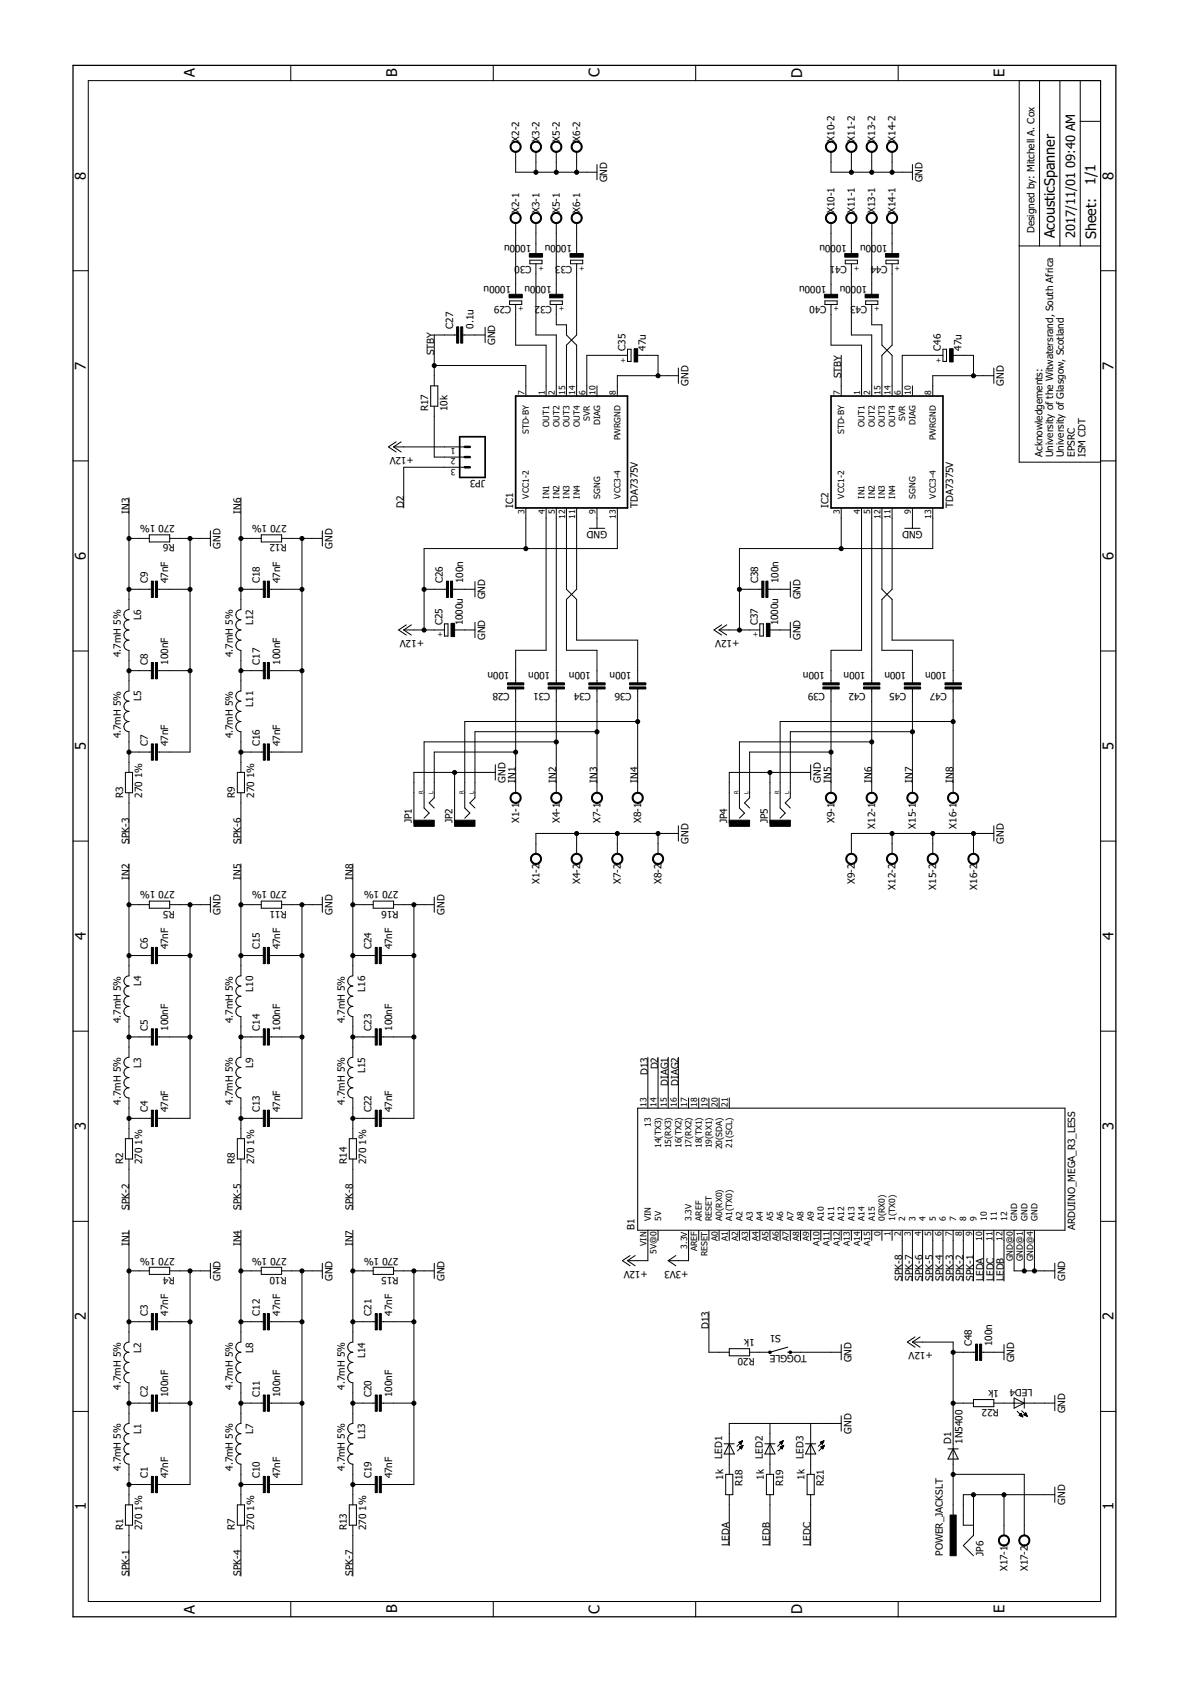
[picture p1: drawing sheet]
<svg xmlns="http://www.w3.org/2000/svg" width="297mm" height="420mm" viewBox="0 0 297 420" stroke-linecap="round" stroke-linejoin="round" font-family="sans-serif">
<defs><g id="words">
<g font-size="3.7">
<text x="48.6" y="19.3" transform="rotate(-90 48.6 19.3)">A</text>
<text x="99.1" y="19.3" transform="rotate(-90 99.1 19.3)">B</text>
<text x="149.7" y="19.3" transform="rotate(-90 149.7 19.3)">C</text>
<text x="200.2" y="19.5" transform="rotate(-90 200.2 19.5)">D</text>
<text x="250.8" y="19.3" transform="rotate(-90 250.8 19.3)">E</text>
<text x="21.4" y="44.9" transform="rotate(-90 21.4 44.9)">8</text>
<text x="277.9" y="44.9" transform="rotate(-90 277.9 44.9)">8</text>
<text x="21.4" y="92.3" transform="rotate(-90 21.4 92.3)">7</text>
<text x="277.9" y="92.3" transform="rotate(-90 277.9 92.3)">7</text>
<text x="21.4" y="139.8" transform="rotate(-90 21.4 139.8)">6</text>
<text x="277.9" y="139.8" transform="rotate(-90 277.9 139.8)">6</text>
<text x="21.4" y="187.2" transform="rotate(-90 21.4 187.2)">5</text>
<text x="277.9" y="187.2" transform="rotate(-90 277.9 187.2)">5</text>
<text x="21.4" y="234.7" transform="rotate(-90 21.4 234.7)">4</text>
<text x="277.9" y="234.7" transform="rotate(-90 277.9 234.7)">4</text>
<text x="21.4" y="282.2" transform="rotate(-90 21.4 282.2)">3</text>
<text x="277.9" y="282.2" transform="rotate(-90 277.9 282.2)">3</text>
<text x="21.4" y="329.6" transform="rotate(-90 21.4 329.6)">2</text>
<text x="277.9" y="329.6" transform="rotate(-90 277.9 329.6)">2</text>
<text x="21.4" y="377.1" transform="rotate(-90 21.4 377.1)">1</text>
<text x="277.9" y="377.1" transform="rotate(-90 277.9 377.1)">1</text>
<text x="48.6" y="402.8" transform="rotate(-90 48.6 402.8)">A</text>
<text x="99.1" y="402.8" transform="rotate(-90 99.1 402.8)">B</text>
<text x="149.7" y="402.8" transform="rotate(-90 149.7 402.8)">C</text>
<text x="200.2" y="403" transform="rotate(-90 200.2 403)">D</text>
<text x="250.8" y="402.8" transform="rotate(-90 250.8 402.8)">E</text>
</g>
<g font-size="3.6">
<text x="273.5" y="46.2" transform="rotate(-90 273.5 46.2)">1/1</text>
<text x="263.3" y="59.5" transform="rotate(-90 263.3 59.5)">AcousticSpanner</text>
<text x="273.6" y="59.8" transform="rotate(-90 273.6 59.8)">Sheet:</text>
</g>
<g font-size="3.2">
<text x="268.4" y="42" transform="rotate(-90 268.4 42)">09:40 AM</text>
<text x="268.4" y="59.5" transform="rotate(-90 268.4 59.5)">2017/11/01</text>
</g>
<g font-size="2.5">
<text x="129.6" y="35.4" transform="rotate(-90 129.6 35.4)">X2-2</text>
<text x="134.7" y="35.4" transform="rotate(-90 134.7 35.4)">X3-2</text>
<text x="139.8" y="35.4" transform="rotate(-90 139.8 35.4)">X5-2</text>
<text x="144.8" y="35.4" transform="rotate(-90 144.8 35.4)">X6-2</text>
<text x="208.3" y="35.4" transform="rotate(-90 208.3 35.4)">X10-2</text>
<text x="213.4" y="35.4" transform="rotate(-90 213.4 35.4)">X11-2</text>
<text x="218.5" y="35.4" transform="rotate(-90 218.5 35.4)">X13-2</text>
<text x="223.6" y="35.4" transform="rotate(-90 223.6 35.4)">X14-2</text>
<text x="151.6" y="45.5" transform="rotate(-90 151.6 45.5)">GND</text>
<text x="230.3" y="45.5" transform="rotate(-90 230.3 45.5)">GND</text>
<text x="129.6" y="53.1" transform="rotate(-90 129.6 53.1)">X2-1</text>
<text x="134.7" y="53.1" transform="rotate(-90 134.7 53.1)">X3-1</text>
<text x="139.8" y="53.1" transform="rotate(-90 139.8 53.1)">X5-1</text>
<text x="144.8" y="53.1" transform="rotate(-90 144.8 53.1)">X6-1</text>
<text x="208.3" y="53.1" transform="rotate(-90 208.3 53.1)">X10-1</text>
<text x="213.4" y="53.1" transform="rotate(-90 213.4 53.1)">X11-1</text>
<text x="218.5" y="53.1" transform="rotate(-90 218.5 53.1)">X13-1</text>
<text x="223.6" y="53.1" transform="rotate(-90 223.6 53.1)">X14-1</text>
<text x="258.2" y="58.2" transform="rotate(-90 258.2 58.2)">Designed by: Mitchell A. Cox</text>
<text x="128.6" y="61.3" transform="rotate(-180 128.6 61.3)">0u</text>
<text x="132.6" y="61.3" transform="rotate(-180 132.6 61.3)">100</text>
<text x="138.7" y="61.3" transform="rotate(-180 138.7 61.3)">0u</text>
<text x="142.8" y="61.3" transform="rotate(-180 142.8 61.3)">100</text>
<text x="207.3" y="61.3" transform="rotate(-180 207.3 61.3)">0u</text>
<text x="211.4" y="61.3" transform="rotate(-180 211.4 61.3)">100</text>
<text x="217.5" y="61.3" transform="rotate(-180 217.5 61.3)">0u</text>
<text x="221.5" y="61.3" transform="rotate(-180 221.5 61.3)">100</text>
<text x="127.6" y="71.4" transform="rotate(-180 127.6 71.4)">1000u</text>
<text x="132.6" y="66.3" transform="rotate(-180 132.6 66.3)">C30</text>
<text x="133.7" y="71.4" transform="rotate(-180 133.7 71.4)">0u</text>
<text x="137.7" y="71.4" transform="rotate(-180 137.7 71.4)">100</text>
<text x="142.8" y="66.3" transform="rotate(-180 142.8 66.3)">C33</text>
<text x="206.3" y="71.4" transform="rotate(-180 206.3 71.4)">1000u</text>
<text x="211.4" y="66.3" transform="rotate(-180 211.4 66.3)">C41</text>
<text x="212.4" y="71.4" transform="rotate(-180 212.4 71.4)">0u</text>
<text x="216.4" y="71.4" transform="rotate(-180 216.4 71.4)">100</text>
<text x="221.5" y="66.3" transform="rotate(-180 221.5 66.3)">C44</text>
<text x="127.6" y="76.5" transform="rotate(-180 127.6 76.5)">C29</text>
<text x="137.7" y="76.5" transform="rotate(-180 137.7 76.5)">C32</text>
<text x="206.3" y="76.5" transform="rotate(-180 206.3 76.5)">C40</text>
<text x="216.4" y="76.5" transform="rotate(-180 216.4 76.5)">C43</text>
<text x="113.1" y="82.1" transform="rotate(-90 113.1 82.1)">C27</text>
<text x="118.2" y="82.1" transform="rotate(-90 118.2 82.1)">0.1u</text>
<text x="108.4" y="88.7" transform="rotate(-90 108.4 88.7)">STBY</text>
<text x="123.6" y="86.2" transform="rotate(-90 123.6 86.2)">GND</text>
<text x="156.2" y="87.6" transform="rotate(-90 156.2 87.6)">C35</text>
<text x="161.2" y="87.6" transform="rotate(-90 161.2 87.6)">47u</text>
<text x="234.9" y="87.6" transform="rotate(-90 234.9 87.6)">C46</text>
<text x="240" y="87.6" transform="rotate(-90 240 87.6)">47u</text>
<text x="210" y="94.5" transform="rotate(-90 210 94.5)">STBY</text>
<text x="171.9" y="96.3" transform="rotate(-90 171.9 96.3)">GND</text>
<text x="250.6" y="96.3" transform="rotate(-90 250.6 96.3)">GND</text>
<text x="106.9" y="102.7" transform="rotate(-90 106.9 102.7)">R17</text>
<text x="111.7" y="102.7" transform="rotate(-90 111.7 102.7)">10k</text>
<text x="103.3" y="114.1" transform="rotate(-180 103.3 114.1)">+12V</text>
<text x="121.1" y="119.9" transform="rotate(-180 121.1 119.9)">JP3</text>
<text x="260.3" y="114.1" transform="rotate(-90 260.3 114.1)">Acknowledgements:</text>
<text x="262.9" y="114.1" transform="rotate(-90 262.9 114.1)">University of the Witwatersrand, South Africa</text>
<text x="265.6" y="114.1" transform="rotate(-90 265.6 114.1)">University of Glasgow, Scotland</text>
<text x="268.3" y="114.1" transform="rotate(-90 268.3 114.1)">EPSRC</text>
<text x="270.9" y="114.1" transform="rotate(-90 270.9 114.1)">ISM CDT</text>
<text x="32.2" y="128.2" transform="rotate(-90 32.2 128.2)">IN3</text>
<text x="38.8" y="131.1" transform="rotate(-180 38.8 131.1)">1%</text>
<text x="43.6" y="131.1" transform="rotate(-180 43.6 131.1)">270</text>
<text x="60.1" y="128.2" transform="rotate(-90 60.1 128.2)">IN6</text>
<text x="66.7" y="131.1" transform="rotate(-180 66.7 131.1)">1%</text>
<text x="71.6" y="131.1" transform="rotate(-180 71.6 131.1)">270</text>
<text x="100.8" y="126.8" transform="rotate(-90 100.8 126.8)">D2</text>
<text x="128.1" y="126.8" transform="rotate(-90 128.1 126.8)">IC1</text>
<text x="159.2" y="126.8" transform="rotate(-90 159.2 126.8)">TDA7375V</text>
<text x="206.8" y="126.8" transform="rotate(-90 206.8 126.8)">IC2</text>
<text x="237.9" y="126.8" transform="rotate(-90 237.9 126.8)">TDA7375V</text>
<text x="43.6" y="135.9" transform="rotate(-180 43.6 135.9)">R6</text>
<text x="55.1" y="137" transform="rotate(-90 55.1 137)">GND</text>
<text x="71.6" y="135.9" transform="rotate(-180 71.6 135.9)">R12</text>
<text x="83" y="137" transform="rotate(-90 83 137)">GND</text>
<text x="151.5" y="132.6" transform="rotate(-180 151.5 132.6)">GND</text>
<text x="230.2" y="132.6" transform="rotate(-180 230.2 132.6)">GND</text>
<text x="36.9" y="145.6" transform="rotate(-90 36.9 145.6)">C9</text>
<text x="42" y="145.6" transform="rotate(-90 42 145.6)">47nF</text>
<text x="64.8" y="145.6" transform="rotate(-90 64.8 145.6)">C18</text>
<text x="69.9" y="145.6" transform="rotate(-90 69.9 145.6)">47nF</text>
<text x="110.5" y="145.6" transform="rotate(-90 110.5 145.6)">C26</text>
<text x="115.6" y="145.6" transform="rotate(-90 115.6 145.6)">100n</text>
<text x="121.1" y="149.7" transform="rotate(-90 121.1 149.7)">GND</text>
<text x="189.3" y="145.6" transform="rotate(-90 189.3 145.6)">C38</text>
<text x="194.4" y="145.6" transform="rotate(-90 194.4 145.6)">100n</text>
<text x="199.8" y="149.7" transform="rotate(-90 199.8 149.7)">GND</text>
<text x="35.2" y="154.8" transform="rotate(-90 35.2 154.8)">L6</text>
<text x="63.2" y="156.2" transform="rotate(-90 63.2 156.2)">L12</text>
<text x="105.8" y="159.8" transform="rotate(-180 105.8 159.8)">+12V</text>
<text x="110.4" y="156.1" transform="rotate(-90 110.4 156.1)">C25</text>
<text x="115.5" y="156.1" transform="rotate(-90 115.5 156.1)">1000u</text>
<text x="121.1" y="159.8" transform="rotate(-90 121.1 159.8)">GND</text>
<text x="184.6" y="159.8" transform="rotate(-180 184.6 159.8)">+12V</text>
<text x="189.2" y="156.1" transform="rotate(-90 189.2 156.1)">C37</text>
<text x="194.3" y="156.1" transform="rotate(-90 194.3 156.1)">1000u</text>
<text x="199.8" y="159.8" transform="rotate(-90 199.8 159.8)">GND</text>
<text x="30.2" y="164" transform="rotate(-90 30.2 164)">4.7mH 5%</text>
<text x="36.9" y="165.9" transform="rotate(-90 36.9 165.9)">C8</text>
<text x="42" y="165.9" transform="rotate(-90 42 165.9)">100nF</text>
<text x="58.1" y="164" transform="rotate(-90 58.1 164)">4.7mH 5%</text>
<text x="64.8" y="165.9" transform="rotate(-90 64.8 165.9)">C17</text>
<text x="69.9" y="165.9" transform="rotate(-90 69.9 165.9)">100nF</text>
<text x="127.2" y="167.8" transform="rotate(-180 127.2 167.8)">100n</text>
<text x="137.3" y="167.8" transform="rotate(-180 137.3 167.8)">100n</text>
<text x="147.5" y="167.8" transform="rotate(-180 147.5 167.8)">100n</text>
<text x="157.7" y="167.8" transform="rotate(-180 157.7 167.8)">100n</text>
<text x="205.9" y="167.8" transform="rotate(-180 205.9 167.8)">100n</text>
<text x="216.1" y="167.8" transform="rotate(-180 216.1 167.8)">100n</text>
<text x="226.2" y="167.8" transform="rotate(-180 226.2 167.8)">100n</text>
<text x="236.4" y="167.8" transform="rotate(-180 236.4 167.8)">100n</text>
<text x="127.2" y="172.9" transform="rotate(-180 127.2 172.9)">C28</text>
<text x="137.3" y="172.9" transform="rotate(-180 137.3 172.9)">C31</text>
<text x="147.5" y="172.9" transform="rotate(-180 147.5 172.9)">C34</text>
<text x="157.7" y="172.9" transform="rotate(-180 157.7 172.9)">C36</text>
<text x="205.9" y="172.9" transform="rotate(-180 205.9 172.9)">C39</text>
<text x="216.1" y="172.9" transform="rotate(-180 216.1 172.9)">C42</text>
<text x="226.2" y="172.9" transform="rotate(-180 226.2 172.9)">C45</text>
<text x="236.4" y="172.9" transform="rotate(-180 236.4 172.9)">C47</text>
<text x="35.2" y="175.1" transform="rotate(-90 35.2 175.1)">L5</text>
<text x="63.2" y="176.5" transform="rotate(-90 63.2 176.5)">L11</text>
<text x="30.2" y="184.3" transform="rotate(-90 30.2 184.3)">4.7mH 5%</text>
<text x="58.1" y="184.3" transform="rotate(-90 58.1 184.3)">4.7mH 5%</text>
<text x="36.9" y="186.2" transform="rotate(-90 36.9 186.2)">C7</text>
<text x="42" y="186.2" transform="rotate(-90 42 186.2)">47nF</text>
<text x="64.8" y="186.2" transform="rotate(-90 64.8 186.2)">C16</text>
<text x="69.9" y="186.2" transform="rotate(-90 69.9 186.2)">47nF</text>
<text x="35.5" y="194.3" transform="rotate(-90 35.5 194.3)">1%</text>
<text x="63.4" y="194.3" transform="rotate(-90 63.4 194.3)">1%</text>
<text x="126.2" y="195.4" transform="rotate(-90 126.2 195.4)">GND</text>
<text x="128.7" y="195.4" transform="rotate(-90 128.7 195.4)">IN1</text>
<text x="138.9" y="195.4" transform="rotate(-90 138.9 195.4)">IN2</text>
<text x="149" y="195.4" transform="rotate(-90 149 195.4)">IN3</text>
<text x="159.2" y="195.4" transform="rotate(-90 159.2 195.4)">IN4</text>
<text x="204.9" y="195.4" transform="rotate(-90 204.9 195.4)">GND</text>
<text x="207.4" y="195.4" transform="rotate(-90 207.4 195.4)">IN5</text>
<text x="217.6" y="195.4" transform="rotate(-90 217.6 195.4)">IN6</text>
<text x="227.7" y="195.4" transform="rotate(-90 227.7 195.4)">IN7</text>
<text x="237.9" y="195.4" transform="rotate(-90 237.9 195.4)">IN8</text>
<text x="30.7" y="199.2" transform="rotate(-90 30.7 199.2)">R3</text>
<text x="35.5" y="199.2" transform="rotate(-90 35.5 199.2)">270</text>
<text x="58.6" y="199.2" transform="rotate(-90 58.6 199.2)">R9</text>
<text x="63.4" y="199.2" transform="rotate(-90 63.4 199.2)">270</text>
<text x="102.8" y="205.5" transform="rotate(-90 102.8 205.5)">JP1</text>
<text x="113" y="205.5" transform="rotate(-90 113 205.5)">JP2</text>
<text x="129.6" y="205.5" transform="rotate(-90 129.6 205.5)">X1-1</text>
<text x="139.8" y="205.5" transform="rotate(-90 139.8 205.5)">X4-1</text>
<text x="149.9" y="205.5" transform="rotate(-90 149.9 205.5)">X7-1</text>
<text x="160.1" y="205.5" transform="rotate(-90 160.1 205.5)">X8-1</text>
<text x="181.5" y="205.5" transform="rotate(-90 181.5 205.5)">JP4</text>
<text x="191.7" y="205.5" transform="rotate(-90 191.7 205.5)">JP5</text>
<text x="208.3" y="205.5" transform="rotate(-90 208.3 205.5)">X9-1</text>
<text x="218.5" y="206.9" transform="rotate(-90 218.5 206.9)">X12-1</text>
<text x="228.6" y="206.9" transform="rotate(-90 228.6 206.9)">X15-1</text>
<text x="238.8" y="206.9" transform="rotate(-90 238.8 206.9)">X16-1</text>
<text x="32.2" y="210.6" transform="rotate(-90 32.2 210.6)">SPK-3</text>
<text x="60.1" y="210.6" transform="rotate(-90 60.1 210.6)">SPK-6</text>
<text x="171.9" y="210.6" transform="rotate(-90 171.9 210.6)">GND</text>
<text x="250.6" y="210.6" transform="rotate(-90 250.6 210.6)">GND</text>
<text x="32.2" y="219.6" transform="rotate(-90 32.2 219.6)">IN2</text>
<text x="60.1" y="219.6" transform="rotate(-90 60.1 219.6)">IN5</text>
<text x="88.1" y="219.6" transform="rotate(-90 88.1 219.6)">IN8</text>
<text x="134.7" y="220.8" transform="rotate(-90 134.7 220.8)">X1-2</text>
<text x="144.8" y="220.8" transform="rotate(-90 144.8 220.8)">X4-2</text>
<text x="155" y="220.8" transform="rotate(-90 155 220.8)">X7-2</text>
<text x="165.1" y="220.8" transform="rotate(-90 165.1 220.8)">X8-2</text>
<text x="213.4" y="220.8" transform="rotate(-90 213.4 220.8)">X9-2</text>
<text x="38.8" y="222.5" transform="rotate(-180 38.8 222.5)">1%</text>
<text x="43.6" y="222.5" transform="rotate(-180 43.6 222.5)">270</text>
<text x="43.6" y="227.3" transform="rotate(-180 43.6 227.3)">R5</text>
<text x="66.7" y="222.5" transform="rotate(-180 66.7 222.5)">1%</text>
<text x="71.6" y="222.5" transform="rotate(-180 71.6 222.5)">270</text>
<text x="71.6" y="227.3" transform="rotate(-180 71.6 227.3)">R11</text>
<text x="94.7" y="222.5" transform="rotate(-180 94.7 222.5)">1%</text>
<text x="99.5" y="222.5" transform="rotate(-180 99.5 222.5)">270</text>
<text x="99.5" y="227.3" transform="rotate(-180 99.5 227.3)">R16</text>
<text x="223.6" y="222.1" transform="rotate(-90 223.6 222.1)">X12-2</text>
<text x="233.7" y="222.1" transform="rotate(-90 233.7 222.1)">X15-2</text>
<text x="243.9" y="222.1" transform="rotate(-90 243.9 222.1)">X16-2</text>
<text x="55.1" y="228.4" transform="rotate(-90 55.1 228.4)">GND</text>
<text x="83" y="228.4" transform="rotate(-90 83 228.4)">GND</text>
<text x="110.9" y="228.4" transform="rotate(-90 110.9 228.4)">GND</text>
<text x="36.9" y="237" transform="rotate(-90 36.9 237)">C6</text>
<text x="42" y="237" transform="rotate(-90 42 237)">47nF</text>
<text x="64.8" y="237" transform="rotate(-90 64.8 237)">C15</text>
<text x="69.9" y="237" transform="rotate(-90 69.9 237)">47nF</text>
<text x="92.8" y="237" transform="rotate(-90 92.8 237)">C24</text>
<text x="97.8" y="237" transform="rotate(-90 97.8 237)">47nF</text>
<text x="35.2" y="246.2" transform="rotate(-90 35.2 246.2)">L4</text>
<text x="63.2" y="247.6" transform="rotate(-90 63.2 247.6)">L10</text>
<text x="91.1" y="247.6" transform="rotate(-90 91.1 247.6)">L16</text>
<text x="30.2" y="255.5" transform="rotate(-90 30.2 255.5)">4.7mH 5%</text>
<text x="36.9" y="257.3" transform="rotate(-90 36.9 257.3)">C5</text>
<text x="42" y="257.3" transform="rotate(-90 42 257.3)">100nF</text>
<text x="58.1" y="255.5" transform="rotate(-90 58.1 255.5)">4.7mH 5%</text>
<text x="64.8" y="257.3" transform="rotate(-90 64.8 257.3)">C14</text>
<text x="69.9" y="257.3" transform="rotate(-90 69.9 257.3)">100nF</text>
<text x="86" y="255.5" transform="rotate(-90 86 255.5)">4.7mH 5%</text>
<text x="92.8" y="257.3" transform="rotate(-90 92.8 257.3)">C23</text>
<text x="97.8" y="257.3" transform="rotate(-90 97.8 257.3)">100nF</text>
<text x="35.2" y="266.5" transform="rotate(-90 35.2 266.5)">L3</text>
<text x="63.2" y="266.5" transform="rotate(-90 63.2 266.5)">L9</text>
<text x="91.1" y="267.9" transform="rotate(-90 91.1 267.9)">L15</text>
<text x="161.7" y="268.3" transform="rotate(-90 161.7 268.3)">D13</text>
<text x="164.3" y="267" transform="rotate(-90 164.3 267)">D2</text>
<text x="30.2" y="275.8" transform="rotate(-90 30.2 275.8)">4.7mH 5%</text>
<text x="58.1" y="275.8" transform="rotate(-90 58.1 275.8)">4.7mH 5%</text>
<text x="86" y="275.8" transform="rotate(-90 86 275.8)">4.7mH 5%</text>
<text x="166.8" y="271.1" transform="rotate(-90 166.8 271.1)">DIAG1</text>
<text x="169.3" y="271.1" transform="rotate(-90 169.3 271.1)">DIAG2</text>
<text x="36.9" y="277.7" transform="rotate(-90 36.9 277.7)">C4</text>
<text x="42" y="277.7" transform="rotate(-90 42 277.7)">47nF</text>
<text x="64.8" y="277.7" transform="rotate(-90 64.8 277.7)">C13</text>
<text x="69.9" y="277.7" transform="rotate(-90 69.9 277.7)">47nF</text>
<text x="92.8" y="277.7" transform="rotate(-90 92.8 277.7)">C22</text>
<text x="97.8" y="277.7" transform="rotate(-90 97.8 277.7)">47nF</text>
<text x="35.5" y="285.8" transform="rotate(-90 35.5 285.8)">1%</text>
<text x="63.4" y="285.8" transform="rotate(-90 63.4 285.8)">1%</text>
<text x="91.4" y="285.8" transform="rotate(-90 91.4 285.8)">1%</text>
<text x="30.7" y="290.6" transform="rotate(-90 30.7 290.6)">R2</text>
<text x="35.5" y="290.6" transform="rotate(-90 35.5 290.6)">270</text>
<text x="58.6" y="290.6" transform="rotate(-90 58.6 290.6)">R8</text>
<text x="63.4" y="290.6" transform="rotate(-90 63.4 290.6)">270</text>
<text x="86.6" y="290.6" transform="rotate(-90 86.6 290.6)">R14</text>
<text x="91.4" y="290.6" transform="rotate(-90 91.4 290.6)">270</text>
<text x="32.2" y="302" transform="rotate(-90 32.2 302)">SPK-2</text>
<text x="60.1" y="302" transform="rotate(-90 60.1 302)">SPK-5</text>
<text x="88.1" y="302" transform="rotate(-90 88.1 302)">SPK-8</text>
<text x="32.2" y="311.1" transform="rotate(-90 32.2 311.1)">IN1</text>
<text x="60.1" y="311.1" transform="rotate(-90 60.1 311.1)">IN4</text>
<text x="88.1" y="311.1" transform="rotate(-90 88.1 311.1)">IN7</text>
<text x="158.4" y="307.1" transform="rotate(-90 158.4 307.1)">B1</text>
<text x="268.4" y="307.1" transform="rotate(-90 268.4 307.1)">ARDUINO_MEGA_R3_LESS</text>
<text x="38.8" y="314" transform="rotate(-180 38.8 314)">1%</text>
<text x="43.6" y="314" transform="rotate(-180 43.6 314)">270</text>
<text x="66.7" y="314" transform="rotate(-180 66.7 314)">1%</text>
<text x="71.6" y="314" transform="rotate(-180 71.6 314)">270</text>
<text x="94.7" y="314" transform="rotate(-180 94.7 314)">1%</text>
<text x="99.5" y="314" transform="rotate(-180 99.5 314)">270</text>
<text x="161.7" y="317.3" transform="rotate(-180 161.7 317.3)">+12V</text>
<text x="171.9" y="317.3" transform="rotate(-180 171.9 317.3)">+3V3</text>
<text x="43.6" y="318.8" transform="rotate(-180 43.6 318.8)">R4</text>
<text x="55.1" y="319.8" transform="rotate(-90 55.1 319.8)">GND</text>
<text x="71.6" y="318.8" transform="rotate(-180 71.6 318.8)">R10</text>
<text x="83" y="319.8" transform="rotate(-90 83 319.8)">GND</text>
<text x="99.5" y="318.8" transform="rotate(-180 99.5 318.8)">R15</text>
<text x="110.9" y="319.8" transform="rotate(-90 110.9 319.8)">GND</text>
<text x="225.2" y="319.8" transform="rotate(-90 225.2 319.8)">SPK-8</text>
<text x="227.7" y="319.8" transform="rotate(-90 227.7 319.8)">SPK-7</text>
<text x="230.3" y="319.8" transform="rotate(-90 230.3 319.8)">SPK-6</text>
<text x="232.8" y="319.8" transform="rotate(-90 232.8 319.8)">SPK-5</text>
<text x="235.4" y="319.8" transform="rotate(-90 235.4 319.8)">SPK-4</text>
<text x="237.9" y="319.8" transform="rotate(-90 237.9 319.8)">SPK-3</text>
<text x="240.4" y="319.8" transform="rotate(-90 240.4 319.8)">SPK-2</text>
<text x="243" y="319.8" transform="rotate(-90 243 319.8)">SPK-1</text>
<text x="245.5" y="319.8" transform="rotate(-90 245.5 319.8)">LEDA</text>
<text x="248.1" y="319.8" transform="rotate(-90 248.1 319.8)">LEDC</text>
<text x="250.6" y="319.8" transform="rotate(-90 250.6 319.8)">LEDB</text>
<text x="265.8" y="319.8" transform="rotate(-90 265.8 319.8)">GND</text>
<text x="36.9" y="328.5" transform="rotate(-90 36.9 328.5)">C3</text>
<text x="42" y="328.5" transform="rotate(-90 42 328.5)">47nF</text>
<text x="64.8" y="328.5" transform="rotate(-90 64.8 328.5)">C12</text>
<text x="69.9" y="328.5" transform="rotate(-90 69.9 328.5)">47nF</text>
<text x="92.8" y="328.5" transform="rotate(-90 92.8 328.5)">C21</text>
<text x="97.8" y="328.5" transform="rotate(-90 97.8 328.5)">47nF</text>
<text x="177" y="331.8" transform="rotate(-90 177 331.8)">D13</text>
<text x="188.4" y="334.3" transform="rotate(-180 188.4 334.3)">1k</text>
<text x="194.9" y="333.3" transform="rotate(-180 194.9 333.3)">S1</text>
<text x="35.2" y="337.7" transform="rotate(-90 35.2 337.7)">L2</text>
<text x="63.2" y="337.7" transform="rotate(-90 63.2 337.7)">L8</text>
<text x="91.1" y="339" transform="rotate(-90 91.1 339)">L14</text>
<text x="188.4" y="339.1" transform="rotate(-180 188.4 339.1)">R20</text>
<text x="201.4" y="338.4" transform="rotate(-180 201.4 338.4)">TOGGLE</text>
<text x="212.5" y="340.1" transform="rotate(-90 212.5 340.1)">GND</text>
<text x="232.8" y="337.6" transform="rotate(-180 232.8 337.6)">+12V</text>
<text x="242.6" y="336.1" transform="rotate(-90 242.6 336.1)">C48</text>
<text x="247.7" y="336.1" transform="rotate(-90 247.7 336.1)">100n</text>
<text x="253.1" y="340.1" transform="rotate(-90 253.1 340.1)">GND</text>
<text x="30.2" y="346.9" transform="rotate(-90 30.2 346.9)">4.7mH 5%</text>
<text x="58.1" y="346.9" transform="rotate(-90 58.1 346.9)">4.7mH 5%</text>
<text x="86" y="346.9" transform="rotate(-90 86 346.9)">4.7mH 5%</text>
<text x="249.3" y="347" transform="rotate(-180 249.3 347)">1k</text>
<text x="257.7" y="346.7" transform="rotate(-180 257.7 346.7)">LED4</text>
<text x="36.9" y="348.8" transform="rotate(-90 36.9 348.8)">C2</text>
<text x="42" y="348.8" transform="rotate(-90 42 348.8)">100nF</text>
<text x="64.8" y="348.8" transform="rotate(-90 64.8 348.8)">C11</text>
<text x="69.9" y="348.8" transform="rotate(-90 69.9 348.8)">100nF</text>
<text x="92.8" y="348.8" transform="rotate(-90 92.8 348.8)">C20</text>
<text x="97.8" y="348.8" transform="rotate(-90 97.8 348.8)">100nF</text>
<text x="249.3" y="351.8" transform="rotate(-180 249.3 351.8)">R22</text>
<text x="265.8" y="352.8" transform="rotate(-90 265.8 352.8)">GND</text>
<text x="35.2" y="358" transform="rotate(-90 35.2 358)">L1</text>
<text x="63.2" y="358" transform="rotate(-90 63.2 358)">L7</text>
<text x="91.1" y="359.3" transform="rotate(-90 91.1 359.3)">L13</text>
<text x="212.5" y="357.9" transform="rotate(-90 212.5 357.9)">GND</text>
<text x="180.3" y="364.1" transform="rotate(-90 180.3 364.1)">LED1</text>
<text x="190.4" y="364.1" transform="rotate(-90 190.4 364.1)">LED2</text>
<text x="200.6" y="364.1" transform="rotate(-90 200.6 364.1)">LED3</text>
<text x="237.4" y="360.5" transform="rotate(-90 237.4 360.5)">D1</text>
<text x="240.2" y="360.5" transform="rotate(-90 240.2 360.5)">1N5400</text>
<text x="30.2" y="367.2" transform="rotate(-90 30.2 367.2)">4.7mH 5%</text>
<text x="36.9" y="369.1" transform="rotate(-90 36.9 369.1)">C1</text>
<text x="42" y="369.1" transform="rotate(-90 42 369.1)">47nF</text>
<text x="58.1" y="367.2" transform="rotate(-90 58.1 367.2)">4.7mH 5%</text>
<text x="64.8" y="369.1" transform="rotate(-90 64.8 369.1)">C10</text>
<text x="69.9" y="369.1" transform="rotate(-90 69.9 369.1)">47nF</text>
<text x="86" y="367.2" transform="rotate(-90 86 367.2)">4.7mH 5%</text>
<text x="92.8" y="369.1" transform="rotate(-90 92.8 369.1)">C19</text>
<text x="97.8" y="369.1" transform="rotate(-90 97.8 369.1)">47nF</text>
<text x="180.5" y="369.4" transform="rotate(-90 180.5 369.4)">1k</text>
<text x="185.3" y="371.1" transform="rotate(-90 185.3 371.1)">R18</text>
<text x="190.7" y="369.4" transform="rotate(-90 190.7 369.4)">1k</text>
<text x="195.5" y="371.1" transform="rotate(-90 195.5 371.1)">R19</text>
<text x="200.8" y="369.4" transform="rotate(-90 200.8 369.4)">1k</text>
<text x="205.6" y="371.1" transform="rotate(-90 205.6 371.1)">R21</text>
<text x="35.5" y="377.2" transform="rotate(-90 35.5 377.2)">1%</text>
<text x="63.4" y="377.2" transform="rotate(-90 63.4 377.2)">1%</text>
<text x="91.4" y="377.2" transform="rotate(-90 91.4 377.2)">1%</text>
<text x="265.8" y="375.7" transform="rotate(-90 265.8 375.7)">GND</text>
<text x="30.7" y="382" transform="rotate(-90 30.7 382)">R1</text>
<text x="35.5" y="382" transform="rotate(-90 35.5 382)">270</text>
<text x="58.6" y="382" transform="rotate(-90 58.6 382)">R7</text>
<text x="63.4" y="382" transform="rotate(-90 63.4 382)">270</text>
<text x="86.6" y="382" transform="rotate(-90 86.6 382)">R13</text>
<text x="91.4" y="382" transform="rotate(-90 91.4 382)">270</text>
<text x="182" y="385.8" transform="rotate(-90 182 385.8)">LEDA</text>
<text x="192.2" y="385.8" transform="rotate(-90 192.2 385.8)">LEDB</text>
<text x="202.4" y="385.8" transform="rotate(-90 202.4 385.8)">LEDC</text>
<text x="235.4" y="388.4" transform="rotate(-90 235.4 388.4)">POWER_JACKSLT</text>
<text x="245.5" y="388.4" transform="rotate(-90 245.5 388.4)">JP6</text>
<text x="32.2" y="393.5" transform="rotate(-90 32.2 393.5)">SPK-1</text>
<text x="60.1" y="393.5" transform="rotate(-90 60.1 393.5)">SPK-4</text>
<text x="88.1" y="393.5" transform="rotate(-90 88.1 393.5)">SPK-7</text>
<text x="251.5" y="392.3" transform="rotate(-90 251.5 392.3)">X17-1</text>
<text x="256.6" y="392.3" transform="rotate(-90 256.6 392.3)">X17-2</text>
</g>
<g font-size="2.1">
<text x="130.9" y="98.5" transform="rotate(-90 130.9 98.5)">7</text>
<text x="136" y="98.5" transform="rotate(-90 136 98.5)">1</text>
<text x="138.5" y="98.5" transform="rotate(-90 138.5 98.5)">2</text>
<text x="141" y="98.5" transform="rotate(-90 141 98.5)">15</text>
<text x="143.6" y="98.5" transform="rotate(-90 143.6 98.5)">14</text>
<text x="146.1" y="98.5" transform="rotate(-90 146.1 98.5)">6</text>
<text x="148.7" y="98.5" transform="rotate(-90 148.7 98.5)">10</text>
<text x="153.7" y="98.5" transform="rotate(-90 153.7 98.5)">8</text>
<text x="209.6" y="98.5" transform="rotate(-90 209.6 98.5)">7</text>
<text x="214.7" y="98.5" transform="rotate(-90 214.7 98.5)">1</text>
<text x="217.2" y="98.5" transform="rotate(-90 217.2 98.5)">2</text>
<text x="219.8" y="98.5" transform="rotate(-90 219.8 98.5)">15</text>
<text x="222.3" y="98.5" transform="rotate(-90 222.3 98.5)">14</text>
<text x="224.9" y="98.5" transform="rotate(-90 224.9 98.5)">6</text>
<text x="227.4" y="98.5" transform="rotate(-90 227.4 98.5)">10</text>
<text x="232.5" y="98.5" transform="rotate(-90 232.5 98.5)">8</text>
<text x="137.1" y="106.5" transform="rotate(-90 137.1 106.5)">OUT1</text>
<text x="139.6" y="106.5" transform="rotate(-90 139.6 106.5)">OUT2</text>
<text x="142.2" y="106.5" transform="rotate(-90 142.2 106.5)">OUT3</text>
<text x="144.7" y="106.5" transform="rotate(-90 144.7 106.5)">OUT4</text>
<text x="147.2" y="105" transform="rotate(-90 147.2 105)">SVR</text>
<text x="149.8" y="106.2" transform="rotate(-90 149.8 106.2)">DIAG</text>
<text x="215.8" y="106.5" transform="rotate(-90 215.8 106.5)">OUT1</text>
<text x="218.4" y="106.5" transform="rotate(-90 218.4 106.5)">OUT2</text>
<text x="220.9" y="106.5" transform="rotate(-90 220.9 106.5)">OUT3</text>
<text x="223.4" y="106.5" transform="rotate(-90 223.4 106.5)">OUT4</text>
<text x="226" y="105" transform="rotate(-90 226 105)">SVR</text>
<text x="228.5" y="106.2" transform="rotate(-90 228.5 106.2)">DIAG</text>
<text x="113.7" y="111.9" transform="rotate(-180 113.7 111.9)">1</text>
<text x="132" y="108.4" transform="rotate(-90 132 108.4)">STD-BY</text>
<text x="154.9" y="109.9" transform="rotate(-90 154.9 109.9)">PWRGND</text>
<text x="210.7" y="108.4" transform="rotate(-90 210.7 108.4)">STD-BY</text>
<text x="233.6" y="109.9" transform="rotate(-90 233.6 109.9)">PWRGND</text>
<text x="113.7" y="114.5" transform="rotate(-180 113.7 114.5)">2</text>
<text x="113.7" y="117" transform="rotate(-180 113.7 117)">3</text>
<text x="132" y="124.5" transform="rotate(-90 132 124.5)">VCC1-2</text>
<text x="137.1" y="124.5" transform="rotate(-90 137.1 124.5)">IN1</text>
<text x="139.6" y="124.5" transform="rotate(-90 139.6 124.5)">IN2</text>
<text x="142.2" y="124.5" transform="rotate(-90 142.2 124.5)">IN3</text>
<text x="144.7" y="124.5" transform="rotate(-90 144.7 124.5)">IN4</text>
<text x="149.8" y="124.5" transform="rotate(-90 149.8 124.5)">SGNG</text>
<text x="154.9" y="124.5" transform="rotate(-90 154.9 124.5)">VCC3-4</text>
<text x="210.7" y="124.5" transform="rotate(-90 210.7 124.5)">VCC1-2</text>
<text x="215.8" y="124.5" transform="rotate(-90 215.8 124.5)">IN1</text>
<text x="218.4" y="124.5" transform="rotate(-90 218.4 124.5)">IN2</text>
<text x="220.9" y="124.5" transform="rotate(-90 220.9 124.5)">IN3</text>
<text x="223.4" y="124.5" transform="rotate(-90 223.4 124.5)">IN4</text>
<text x="228.5" y="124.5" transform="rotate(-90 228.5 124.5)">SGNG</text>
<text x="233.6" y="124.5" transform="rotate(-90 233.6 124.5)">VCC3-4</text>
<text x="130.9" y="128.3" transform="rotate(-90 130.9 128.3)">3</text>
<text x="136" y="128.3" transform="rotate(-90 136 128.3)">4</text>
<text x="138.5" y="128.3" transform="rotate(-90 138.5 128.3)">5</text>
<text x="141" y="129.5" transform="rotate(-90 141 129.5)">12</text>
<text x="143.6" y="129.5" transform="rotate(-90 143.6 129.5)">11</text>
<text x="148.7" y="128.3" transform="rotate(-90 148.7 128.3)">9</text>
<text x="153.7" y="129.5" transform="rotate(-90 153.7 129.5)">13</text>
<text x="209.6" y="128.3" transform="rotate(-90 209.6 128.3)">3</text>
<text x="214.7" y="128.3" transform="rotate(-90 214.7 128.3)">4</text>
<text x="217.2" y="128.3" transform="rotate(-90 217.2 128.3)">5</text>
<text x="219.8" y="129.5" transform="rotate(-90 219.8 129.5)">12</text>
<text x="222.3" y="129.5" transform="rotate(-90 222.3 129.5)">11</text>
<text x="227.4" y="128.3" transform="rotate(-90 227.4 128.3)">9</text>
<text x="232.5" y="129.5" transform="rotate(-90 232.5 129.5)">13</text>
<text x="161.4" y="276.3" transform="rotate(-90 161.4 276.3)">13</text>
<text x="162.5" y="281.3" transform="rotate(-90 162.5 281.3)">13</text>
<text x="163.9" y="276.3" transform="rotate(-90 163.9 276.3)">14</text>
<text x="166.4" y="276.3" transform="rotate(-90 166.4 276.3)">15</text>
<text x="169" y="276.3" transform="rotate(-90 169 276.3)">16</text>
<text x="171.5" y="276.3" transform="rotate(-90 171.5 276.3)">17</text>
<text x="174.1" y="276.3" transform="rotate(-90 174.1 276.3)">18</text>
<text x="176.6" y="276.3" transform="rotate(-90 176.6 276.3)">19</text>
<text x="179.1" y="276.3" transform="rotate(-90 179.1 276.3)">20</text>
<text x="181.7" y="276.3" transform="rotate(-90 181.7 276.3)">21</text>
<text x="165" y="286.6" transform="rotate(-90 165 286.6)">14(TX3)</text>
<text x="167.6" y="286.7" transform="rotate(-90 167.6 286.7)">15(RX3)</text>
<text x="170.1" y="286.6" transform="rotate(-90 170.1 286.6)">16(TX2)</text>
<text x="172.6" y="286.7" transform="rotate(-90 172.6 286.7)">17(RX2)</text>
<text x="175.2" y="286.6" transform="rotate(-90 175.2 286.6)">18(TX1)</text>
<text x="177.7" y="286.7" transform="rotate(-90 177.7 286.7)">19(RX1)</text>
<text x="180.3" y="286.9" transform="rotate(-90 180.3 286.9)">20(SDA)</text>
<text x="182.8" y="286.5" transform="rotate(-90 182.8 286.5)">21(SCL)</text>
<text x="162.5" y="304.8" transform="rotate(-90 162.5 304.8)">VIN</text>
<text x="165" y="304.8" transform="rotate(-90 165 304.8)">5V</text>
<text x="172.6" y="304.8" transform="rotate(-90 172.6 304.8)">3.3V</text>
<text x="175.2" y="304.8" transform="rotate(-90 175.2 304.8)">AREF</text>
<text x="177.7" y="304.8" transform="rotate(-90 177.7 304.8)">RESET</text>
<text x="180.3" y="304.8" transform="rotate(-90 180.3 304.8)">A0(RX0)</text>
<text x="182.8" y="304.8" transform="rotate(-90 182.8 304.8)">A1(TX0)</text>
<text x="185.3" y="304.8" transform="rotate(-90 185.3 304.8)">A2</text>
<text x="187.9" y="304.8" transform="rotate(-90 187.9 304.8)">A3</text>
<text x="190.4" y="304.8" transform="rotate(-90 190.4 304.8)">A4</text>
<text x="193" y="304.8" transform="rotate(-90 193 304.8)">A5</text>
<text x="195.5" y="304.8" transform="rotate(-90 195.5 304.8)">A6</text>
<text x="198" y="304.8" transform="rotate(-90 198 304.8)">A7</text>
<text x="200.6" y="304.8" transform="rotate(-90 200.6 304.8)">A8</text>
<text x="203.1" y="304.8" transform="rotate(-90 203.1 304.8)">A9</text>
<text x="205.7" y="304.8" transform="rotate(-90 205.7 304.8)">A10</text>
<text x="208.2" y="304.8" transform="rotate(-90 208.2 304.8)">A11</text>
<text x="210.7" y="304.8" transform="rotate(-90 210.7 304.8)">A12</text>
<text x="213.3" y="304.8" transform="rotate(-90 213.3 304.8)">A13</text>
<text x="215.8" y="304.8" transform="rotate(-90 215.8 304.8)">A14</text>
<text x="218.4" y="304.8" transform="rotate(-90 218.4 304.8)">A15</text>
<text x="220.9" y="304.8" transform="rotate(-90 220.9 304.8)">0(RX0)</text>
<text x="223.4" y="304.8" transform="rotate(-90 223.4 304.8)">1(TX0)</text>
<text x="226" y="304.8" transform="rotate(-90 226 304.8)">2</text>
<text x="228.5" y="304.8" transform="rotate(-90 228.5 304.8)">3</text>
<text x="231" y="304.8" transform="rotate(-90 231 304.8)">4</text>
<text x="233.6" y="304.8" transform="rotate(-90 233.6 304.8)">5</text>
<text x="236.1" y="304.8" transform="rotate(-90 236.1 304.8)">6</text>
<text x="238.7" y="304.8" transform="rotate(-90 238.7 304.8)">7</text>
<text x="241.2" y="304.8" transform="rotate(-90 241.2 304.8)">8</text>
<text x="243.7" y="304.8" transform="rotate(-90 243.7 304.8)">9</text>
<text x="246.3" y="304.8" transform="rotate(-90 246.3 304.8)">10</text>
<text x="248.8" y="304.8" transform="rotate(-90 248.8 304.8)">11</text>
<text x="251.4" y="304.8" transform="rotate(-90 251.4 304.8)">12</text>
<text x="253.9" y="304.8" transform="rotate(-90 253.9 304.8)">GND</text>
<text x="256.4" y="304.8" transform="rotate(-90 256.4 304.8)">GND</text>
<text x="259" y="304.8" transform="rotate(-90 259 304.8)">GND</text>
<text x="161.4" y="311" transform="rotate(-90 161.4 311)">VIN</text>
<text x="171.5" y="311.7" transform="rotate(-90 171.5 311.7)">3.3V</text>
<text x="179.1" y="309.9" transform="rotate(-90 179.1 309.9)">A0</text>
<text x="181.7" y="309.9" transform="rotate(-90 181.7 309.9)">A1</text>
<text x="184.2" y="309.9" transform="rotate(-90 184.2 309.9)">A2</text>
<text x="186.8" y="309.9" transform="rotate(-90 186.8 309.9)">A3</text>
<text x="189.3" y="309.9" transform="rotate(-90 189.3 309.9)">A4</text>
<text x="191.8" y="309.9" transform="rotate(-90 191.8 309.9)">A5</text>
<text x="194.4" y="309.9" transform="rotate(-90 194.4 309.9)">A6</text>
<text x="196.9" y="309.9" transform="rotate(-90 196.9 309.9)">A7</text>
<text x="199.5" y="309.9" transform="rotate(-90 199.5 309.9)">A8</text>
<text x="202" y="309.9" transform="rotate(-90 202 309.9)">A9</text>
<text x="204.5" y="311.1" transform="rotate(-90 204.5 311.1)">A10</text>
<text x="207.1" y="311.1" transform="rotate(-90 207.1 311.1)">A11</text>
<text x="209.6" y="311.1" transform="rotate(-90 209.6 311.1)">A12</text>
<text x="212.2" y="311.1" transform="rotate(-90 212.2 311.1)">A13</text>
<text x="214.7" y="311.1" transform="rotate(-90 214.7 311.1)">A14</text>
<text x="217.2" y="311.1" transform="rotate(-90 217.2 311.1)">A15</text>
<text x="219.8" y="308.6" transform="rotate(-90 219.8 308.6)">0</text>
<text x="222.3" y="308.6" transform="rotate(-90 222.3 308.6)">1</text>
<text x="224.9" y="308.6" transform="rotate(-90 224.9 308.6)">2</text>
<text x="227.4" y="308.6" transform="rotate(-90 227.4 308.6)">3</text>
<text x="229.9" y="308.6" transform="rotate(-90 229.9 308.6)">4</text>
<text x="232.5" y="308.6" transform="rotate(-90 232.5 308.6)">5</text>
<text x="235" y="308.6" transform="rotate(-90 235 308.6)">6</text>
<text x="237.5" y="308.6" transform="rotate(-90 237.5 308.6)">7</text>
<text x="240.1" y="308.6" transform="rotate(-90 240.1 308.6)">8</text>
<text x="242.6" y="308.6" transform="rotate(-90 242.6 308.6)">9</text>
<text x="245.2" y="309.8" transform="rotate(-90 245.2 309.8)">10</text>
<text x="247.7" y="309.8" transform="rotate(-90 247.7 309.8)">11</text>
<text x="250.2" y="309.8" transform="rotate(-90 250.2 309.8)">12</text>
<text x="163.9" y="313" transform="rotate(-90 163.9 313)">5V@0</text>
<text x="174.1" y="312.4" transform="rotate(-90 174.1 312.4)">AREF</text>
<text x="176.6" y="313.7" transform="rotate(-90 176.6 313.7)">RESET</text>
<text x="252.8" y="314.9" transform="rotate(-90 252.8 314.9)">GND@0</text>
<text x="255.3" y="314.9" transform="rotate(-90 255.3 314.9)">GND@1</text>
<text x="257.9" y="314.9" transform="rotate(-90 257.9 314.9)">GND@4</text>
</g>
<g font-size="1.8">
<text x="135.6" y="67.5" transform="rotate(-90 135.6 67.5)">+</text>
<text x="145.8" y="67.5" transform="rotate(-90 145.8 67.5)">+</text>
<text x="214.4" y="67.5" transform="rotate(-90 214.4 67.5)">+</text>
<text x="224.5" y="67.5" transform="rotate(-90 224.5 67.5)">+</text>
<text x="130.6" y="77.7" transform="rotate(-90 130.6 77.7)">+</text>
<text x="140.7" y="77.7" transform="rotate(-90 140.7 77.7)">+</text>
<text x="209.3" y="77.7" transform="rotate(-90 209.3 77.7)">+</text>
<text x="219.4" y="77.7" transform="rotate(-90 219.4 77.7)">+</text>
<text x="156.2" y="89.3" transform="rotate(-180 156.2 89.3)">+</text>
<text x="235" y="89.3" transform="rotate(-180 235 89.3)">+</text>
<text x="110.5" y="157.9" transform="rotate(-180 110.5 157.9)">+</text>
<text x="189.2" y="157.9" transform="rotate(-180 189.2 157.9)">+</text>
</g>
<g font-size="1.4">
<text x="105.6" y="198.2" transform="rotate(-90 105.6 198.2)">R</text>
<text x="108.1" y="198.2" transform="rotate(-90 108.1 198.2)">L</text>
<text x="115.8" y="198.2" transform="rotate(-90 115.8 198.2)">R</text>
<text x="118.3" y="198.2" transform="rotate(-90 118.3 198.2)">L</text>
<text x="184.3" y="198.2" transform="rotate(-90 184.3 198.2)">R</text>
<text x="186.9" y="198.2" transform="rotate(-90 186.9 198.2)">L</text>
<text x="194.5" y="198.2" transform="rotate(-90 194.5 198.2)">R</text>
<text x="197" y="198.2" transform="rotate(-90 197 198.2)">L</text>
</g>
</g></defs>
<g fill="none" stroke="#000" stroke-width=".25">
<path d="M72.6 16.3v3.8M123.1 16.3v3.8M173.7 16.3v3.8M224.2 16.3v3.8M22 20.1h252.7v379.7h-252.7zM128.7 37.9v5.1h20.3M133.8 37.9v5.1M138.9 37.9v5.1M143.9 37.9v5.1M207.4 37.9v5.1h20.4M212.5 37.9v5.1M217.6 37.9v5.1"/>
<path d="M222.7 37.9v5.1M254.4 20.1v95.3h20.3M259.5 20.1v41.3M264.6 20.1v41.3M269.6 30.3h5.1M269.6 20.1v41.3M128.7 55.7v17.8M133.8 55.7v7.6M138.9 55.7v17.8M143.9 55.7v7.6M149 41.1v3.8M207.4 55.7v17.8"/>
<path d="M212.5 55.7v7.6M217.6 55.7v17.8M222.7 55.7v7.6M227.8 41.1v3.8M18.2 67.6h3.8M127.2 75.1h3v.9h-3zM128.7 76v10.2h7.6v12.7M132.2 65h3.1v.8h-3.1zM133.8 65.8v17.8h5.1v15.3M137.3 75.1h3.1v.9h-3.1zM138.9 76v5.1h2.5v2.5l2.5 2.6v12.7M142.4 65h3.1v.8h-3.1z"/>
<path d="M143.9 65.8v17.8l-2.5 2.6v12.7M205.9 75.1h3.1v.9h-3.1zM207.4 76v10.2h7.7v12.7M211 65h3v.8h-3zM212.5 65.8v17.8h5.1v15.3M216.1 75.1h3v.9h-3zM217.6 76v5.1h2.5v5.1l2.6 2.5v10.2M221.1 65h3.1v.8h-3.1zM222.7 65.8v20.4l-2.6 2.5v10.2M254.4 61.4h20.3M274.7 67.6h3.8M107.5 96.3h1.8v5.1h-1.8z"/>
<path d="M108.4 91.2h22.9v7.7M114 83.6h-5.6v12.7M115.5 83.6h5.6M121.1 81.7v3.8M149 96.3v2.6M156.6 88.7h-10.1v10.2M156.6 87.2h.9v3h-.9zM159.2 88.7h5.1v5.1M169.3 91.9v3.8M169.3 93.8h-15.2v5.1M210 88.7v10.2M227.8 96.3v2.6"/>
<path d="M235.4 88.7h-10.2v10.2M235.4 87.2h.9v3h-.9zM237.9 88.7h5.1v5.1M248.1 93.8h-15.3v5.1M248.1 91.9v3.8M18.2 115.1h3.8M98.2 111.6h17.8M98.2 111.6l1.9 1.2M98.9 110.3l-1.9 1.3 1.9 1.2M100.1 110.3l-1.9 1.3M108.4 101.4v12.7h7.6M116 116.6h-15.2v10.2"/>
<path d="M274.7 115.1h3.8M32.2 124.3v27.9a1.27 1.27 0 0 0-1.3 1.3 1.27 1.27 0 0 0 1.3 1.2 1.27 1.27 0 0 0-1.3 1.3 1.27 1.27 0 0 0 1.3 1.3 1.27 1.27 0 0 0-1.3 1.2 1.27 1.27 0 0 0 1.3 1.3 1.27 1.27 0 0 0-1.3 1.3 1.27 1.27 0 0 0 1.3 1.2v10.2a1.27 1.27 0 0 0-1.3 1.3 1.27 1.27 0 0 0 1.3 1.2 1.27 1.27 0 0 0-1.3 1.3 1.27 1.27 0 0 0 1.3 1.3 1.27 1.27 0 0 0-1.3 1.3 1.27 1.27 0 0 0 1.3 1.2 1.27 1.27 0 0 0-1.3 1.3 1.27 1.27 0 0 0 1.3 1.3v10.1M32.2 134.4h5.1M37.3 133.5h5.1v1.8h-5.1zM42.4 134.4h10.1M47.4 134.4v53.3h-8.1M52.5 132.5v3.8M60.1 124.3v27.9a1.27 1.27 0 0 0-1.2 1.3 1.27 1.27 0 0 0 1.2 1.2 1.27 1.27 0 0 0-1.2 1.3 1.27 1.27 0 0 0 1.2 1.3 1.27 1.27 0 0 0-1.2 1.2 1.27 1.27 0 0 0 1.2 1.3 1.27 1.27 0 0 0-1.2 1.3 1.27 1.27 0 0 0 1.2 1.2v10.2a1.27 1.27 0 0 0-1.2 1.3 1.27 1.27 0 0 0 1.2 1.2 1.27 1.27 0 0 0-1.2 1.3 1.27 1.27 0 0 0 1.2 1.3 1.27 1.27 0 0 0-1.2 1.3 1.27 1.27 0 0 0 1.2 1.2 1.27 1.27 0 0 0-1.2 1.3 1.27 1.27 0 0 0 1.2 1.3v10.1M60.1 134.4h5.1M65.2 133.5h5.1v1.8h-5.1zM70.3 134.4h10.2M75.4 134.4v53.3h-8.2"/>
<path d="M80.5 132.5v3.8M131.3 126.8v10.1M136.3 126.8v35.5h-7.6v8.2M138.9 126.8v43.7M141.4 126.8v20.3l2.5 2.5v10.2h15.3v10.7M143.9 126.8v20.3l-2.5 2.5v12.7h7.6v8.2M147.1 131.9h3.8M149 126.8v5.1M154.1 126.8v10.1h-48.2v20.4M210 126.8v10.1M215.1 126.8v35.5h-7.7v8.2M217.6 126.8v43.7"/>
<path d="M220.1 126.8v20.3l2.6 2.5v10.2h15.2v10.7M222.7 126.8v20.3l-2.6 2.5v12.7h7.7v8.2M225.8 131.9h3.9M227.8 126.8v5.1M232.8 126.8v10.1h-48.2v20.4M32.2 147.1h5.6M39.3 147.1h8.1M60.1 147.1h5.6M67.2 147.1h8.2M100.8 157.3l1.9 1.2M100.8 157.3h10.1M101.4 156l-1.9 1.3 1.9 1.2"/>
<path d="M102.7 156l-1.9 1.3M105.9 147.1h5.5M110.9 155.7h.9v3.1h-.9zM113 147.1h5.6M113.5 157.3h5.1M118.6 145.2v3.8M118.6 155.4v3.8M179.5 157.3h10.2M179.5 157.3l1.9 1.2M180.1 156l-1.9 1.3 1.9 1.2M181.4 156l-1.9 1.3M184.6 147.1h5.6"/>
<path d="M189.7 155.7h.8v3.1h-.8zM191.7 147.1h5.6M192.2 157.3h5.1M197.3 145.2v3.8M197.3 155.4v3.8M18.2 162.5h3.8M32.2 167.4h5.6M39.3 167.4h8.1M60.1 167.4h5.6M67.2 167.4h8.2M128.7 172v25.9M138.9 172v25.9"/>
<path d="M149 172v25.9M159.2 172v25.9M207.4 172v25.9M217.6 172v25.9M227.8 172v25.9M237.9 172v25.9M274.7 162.5h3.8M31.3 192.8h1.8v5.1h-1.8zM32.2 197.9v12.7M32.2 187.7h5.6M59.2 192.8h1.8v5.1h-1.8zM60.1 197.9v12.7"/>
<path d="M60.1 187.7h5.6M113.5 192.8v12.7M123.6 192.8h-20.3v12.7M123.6 190.9v3.8M128.7 187.7h-20.3v11.5l-1.3 1.2 1.3 1.3M138.9 185.2h-33v16.5l1.2 1.3-1.2 1.3M149 182.7h-30.4v16.5l-1.3 1.2 1.3 1.3M159.2 180.1h-43.2v21.6l1.3 1.3-1.3 1.3M192.2 192.8v12.7M202.4 192.8h-20.4v12.7M202.4 190.9v3.8M207.4 187.7h-20.3v11.5l-1.3 1.2 1.3 1.3"/>
<path d="M217.6 185.2h-33v16.5l1.2 1.3-1.2 1.3M227.8 182.7h-30.5v16.5l-1.3 1.2 1.3 1.3M237.9 180.1h-43.2v21.6l1.3 1.3-1.3 1.3M18.2 210h3.8M32.2 215.7v27.9a1.27 1.27 0 0 0-1.3 1.3 1.27 1.27 0 0 0 1.3 1.3 1.27 1.27 0 0 0-1.3 1.2 1.27 1.27 0 0 0 1.3 1.3 1.27 1.27 0 0 0-1.3 1.3 1.27 1.27 0 0 0 1.3 1.2 1.27 1.27 0 0 0-1.3 1.3 1.27 1.27 0 0 0 1.3 1.3v10.1a1.27 1.27 0 0 0-1.3 1.3 1.27 1.27 0 0 0 1.3 1.3 1.27 1.27 0 0 0-1.3 1.3 1.27 1.27 0 0 0 1.3 1.2 1.27 1.27 0 0 0-1.3 1.3 1.27 1.27 0 0 0 1.3 1.3 1.27 1.27 0 0 0-1.3 1.2 1.27 1.27 0 0 0 1.3 1.3v10.2M60.1 215.7v27.9a1.27 1.27 0 0 0-1.2 1.3 1.27 1.27 0 0 0 1.2 1.3 1.27 1.27 0 0 0-1.2 1.2 1.27 1.27 0 0 0 1.2 1.3 1.27 1.27 0 0 0-1.2 1.3 1.27 1.27 0 0 0 1.2 1.2 1.27 1.27 0 0 0-1.2 1.3 1.27 1.27 0 0 0 1.2 1.3v10.1a1.27 1.27 0 0 0-1.2 1.3 1.27 1.27 0 0 0 1.2 1.3 1.27 1.27 0 0 0-1.2 1.3 1.27 1.27 0 0 0 1.2 1.2 1.27 1.27 0 0 0-1.2 1.3 1.27 1.27 0 0 0 1.2 1.3 1.27 1.27 0 0 0-1.2 1.2 1.27 1.27 0 0 0 1.2 1.3v10.2M88.1 215.7v27.9a1.27 1.27 0 0 0-1.3 1.3 1.27 1.27 0 0 0 1.3 1.3 1.27 1.27 0 0 0-1.3 1.2 1.27 1.27 0 0 0 1.3 1.3 1.27 1.27 0 0 0-1.3 1.3 1.27 1.27 0 0 0 1.3 1.2 1.27 1.27 0 0 0-1.3 1.3 1.27 1.27 0 0 0 1.3 1.3v10.1a1.27 1.27 0 0 0-1.3 1.3 1.27 1.27 0 0 0 1.3 1.3 1.27 1.27 0 0 0-1.3 1.3 1.27 1.27 0 0 0 1.3 1.2 1.27 1.27 0 0 0-1.3 1.3 1.27 1.27 0 0 0 1.3 1.3 1.27 1.27 0 0 0-1.3 1.2 1.27 1.27 0 0 0 1.3 1.3v10.2M143.9 208.1v5M154.1 208.1v5M164.3 208.1v5M169.3 206.2v3.8M169.3 208.1h-35.5v5"/>
<path d="M222.7 208.1v5M232.8 208.1v5M243 208.1v5M248.1 208.1h-35.6v5M248.1 206.2v3.8M274.7 210h3.8M32.2 238.5h5.6M32.2 225.8h5.1M37.3 225h5.1v1.7h-5.1zM39.3 238.5h8.1M42.4 225.8h10.1M47.4 225.8v53.4h-8.1"/>
<path d="M52.5 223.9v3.9M60.1 238.5h5.6M60.1 225.8h5.1M65.2 225h5.1v1.7h-5.1zM67.2 238.5h8.2M70.3 225.8h10.2M75.4 225.8v53.4h-8.2M80.5 223.9v3.9M88.1 238.5h5.6M88.1 225.8h5.1M93.2 225h5v1.7h-5zM95.2 238.5h8.1"/>
<path d="M98.2 225.8h10.2M103.3 225.8v53.4h-8.1M108.4 223.9v3.9M18.2 257.4h3.8M32.2 258.9h5.6M39.3 258.9h8.1M60.1 258.9h5.6M67.2 258.9h8.2M88.1 258.9h5.6M95.2 258.9h8.1M274.7 257.4h3.8M32.2 279.2h5.6"/>
<path d="M60.1 279.2h5.6M88.1 279.2h5.6M159.2 276.6h106.6v30.5h-106.6zM161.7 263.9v12.7M164.3 263.9v12.7M166.8 263.9v12.7M169.3 263.9v12.7M171.9 274.1v2.5M174.4 274.1v2.5M177 274.1v2.5M179.5 274.1v2.5M182 274.1v2.5"/>
<path d="M31.3 284.3h1.8v5h-1.8zM32.2 289.3v12.7M59.2 284.3h1.8v5h-1.8zM60.1 289.3v12.7M87.2 284.3h1.8v5h-1.8zM88.1 289.3v12.7M18.2 304.9h3.8M32.2 307.1v27.9a1.27 1.27 0 0 0-1.3 1.3 1.27 1.27 0 0 0 1.3 1.3 1.27 1.27 0 0 0-1.3 1.3 1.27 1.27 0 0 0 1.3 1.2 1.27 1.27 0 0 0-1.3 1.3 1.27 1.27 0 0 0 1.3 1.3 1.27 1.27 0 0 0-1.3 1.2 1.27 1.27 0 0 0 1.3 1.3v10.2a1.27 1.27 0 0 0-1.3 1.2 1.27 1.27 0 0 0 1.3 1.3 1.27 1.27 0 0 0-1.3 1.3 1.27 1.27 0 0 0 1.3 1.2 1.27 1.27 0 0 0-1.3 1.3 1.27 1.27 0 0 0 1.3 1.3 1.27 1.27 0 0 0-1.3 1.3 1.27 1.27 0 0 0 1.3 1.2v10.2M32.2 317.3h5.1M37.3 316.4h5.1v1.8h-5.1zM42.4 317.3h10.1M47.4 317.3v53.3h-8.1"/>
<path d="M52.5 315.4v3.8M60.1 307.1v27.9a1.27 1.27 0 0 0-1.2 1.3 1.27 1.27 0 0 0 1.2 1.3 1.27 1.27 0 0 0-1.2 1.3 1.27 1.27 0 0 0 1.2 1.2 1.27 1.27 0 0 0-1.2 1.3 1.27 1.27 0 0 0 1.2 1.3 1.27 1.27 0 0 0-1.2 1.2 1.27 1.27 0 0 0 1.2 1.3v10.2a1.27 1.27 0 0 0-1.2 1.2 1.27 1.27 0 0 0 1.2 1.3 1.27 1.27 0 0 0-1.2 1.3 1.27 1.27 0 0 0 1.2 1.2 1.27 1.27 0 0 0-1.2 1.3 1.27 1.27 0 0 0 1.2 1.3 1.27 1.27 0 0 0-1.2 1.3 1.27 1.27 0 0 0 1.2 1.2v10.2M60.1 317.3h5.1M65.2 316.4h5.1v1.8h-5.1zM70.3 317.3h10.2M75.4 317.3v53.3h-8.2M80.5 315.4v3.8M88.1 307.1v27.9a1.27 1.27 0 0 0-1.3 1.3 1.27 1.27 0 0 0 1.3 1.3 1.27 1.27 0 0 0-1.3 1.3 1.27 1.27 0 0 0 1.3 1.2 1.27 1.27 0 0 0-1.3 1.3 1.27 1.27 0 0 0 1.3 1.3 1.27 1.27 0 0 0-1.3 1.2 1.27 1.27 0 0 0 1.3 1.3v10.2a1.27 1.27 0 0 0-1.3 1.2 1.27 1.27 0 0 0 1.3 1.3 1.27 1.27 0 0 0-1.3 1.3 1.27 1.27 0 0 0 1.3 1.2 1.27 1.27 0 0 0-1.3 1.3 1.27 1.27 0 0 0 1.3 1.3 1.27 1.27 0 0 0-1.3 1.3 1.27 1.27 0 0 0 1.3 1.2v10.2M88.1 317.3h5.1M93.2 316.4h5v1.8h-5zM98.2 317.3h10.2M103.3 317.3v53.3h-8.1"/>
<path d="M108.4 315.4v3.8M156.6 314.7l1.9 1.3M157.3 313.5l-1.9 1.2 1.9 1.3M158.5 313.5l-1.9 1.2M161.7 307.1v7.6h-5.1M164.3 307.1v2.6M166.8 314.7l1.9 1.3M168.7 313.5l-1.9 1.2M171.9 307.1v7.6h-5.1M174.4 307.1v2.6M177 307.1v2.6M179.5 307.1v2.6"/>
<path d="M182 307.1v2.6M184.6 307.1v2.6M187.1 307.1v2.6M189.7 307.1v2.6M192.2 307.1v2.6M194.7 307.1v2.6M197.3 307.1v2.6M199.8 307.1v2.6M202.4 307.1v2.6M204.9 307.1v2.6M207.4 307.1v2.6M210 307.1v2.6"/>
<path d="M212.5 307.1v2.6M215.1 307.1v2.6M217.6 307.1v2.6M220.1 307.1v2.6M222.7 307.1v2.6M225.2 307.1v12.7M227.8 307.1v12.7M230.3 307.1v12.7M232.8 307.1v12.7M235.4 307.1v12.7M237.9 307.1v12.7M240.5 307.1v12.7"/>
<path d="M243 307.1v12.7M245.5 307.1v12.7M248.1 307.1v12.7M250.6 307.1v12.7M253.1 307.1v10.2h10.2M255.7 307.1v10.2M258.2 307.1v10.2M263.3 315.4v3.8M274.7 304.9h3.8M32.2 330h5.6M39.3 330h8.1M60.1 330h5.6"/>
<path d="M67.2 330h8.2M88.1 330h5.6M95.2 330h8.1M177 327.4v10.2h5M182 336.7h5.1v1.8h-5.1zM196.6 336.3l-4.4 1.3h-5.1M196.6 337.6h13.4M210 335.7v3.8M227.8 335h10.1v43.2M227.8 335l1.9 1.3M228.4 333.8l-1.9 1.2 1.9 1.3M229.7 333.8l-1.9 1.2"/>
<path d="M237.9 337.6h5.6M245 337.6h5.6M250.6 335.7v3.8M18.2 352.4h3.8M32.2 350.3h5.6M39.3 350.3h8.1M60.1 350.3h5.6M67.2 350.3h8.2M88.1 350.3h5.6M95.2 350.3h8.1M184.7 360v.3M184.8 359.9v.6"/>
<path d="M185 359.9v.7M185.1 359.8v.5M185.2 359.7v.3M185.3 359.7h.1M185.3 359.7l-1.4 1.4M185.3 359.7l-.3 .9M185.3 359.7l-.9 .4M192.2 355.4v12.7M194.8 360v.3M195 359.9v.5M195.1 359.9v.7M195.2 359.8v.6"/>
<path d="M195.3 359.8v.3M195.5 359.7v.1M195.5 359.7l-1.4 1.4M202.4 355.4v12.7M205 360v.3M205.1 359.9v.5M205.2 359.9v.6M205.3 359.8v.6M205.5 359.8v.3M205.6 359.7v.2M205.7 359.7l-1.4 1.4M210 355.4h-28v12.7"/>
<path d="M210 353.5v3.8M237.9 350.3h5.1M243 349.4h5.1v1.8h-5.1zM248.1 350.3h15.2M253.1 349l2.6 1.3-2.6 1.3zM253.9 352.3l1.4 1.4M254.4 353.3l.9 .4M254.4 353.3v.1M254.6 353.2v.2M254.7 353.1v.4M254.8 353v.5M254.9 352.8l-.5 .5"/>
<path d="M254.9 352.8l.4 .9M254.9 352.8v.7M255 352.2l1.4 1.4M255 353.1v.5M255.2 353.4v.3M255.3 353.7h.1M255.5 353.2l.6-.5 .3 .9zM255.7 353.1v.2M255.7 349v2.6M255.8 353v.3M255.9 352.9v.5M256 352.8v.6"/>
<path d="M256.1 352.8v.7M256.2 353.1v.4M256.4 353.4v.2M263.3 348.4v3.8M274.7 352.4h3.8M31.3 375.7h1.8v5.1h-1.8zM32.2 370.6h5.6M59.2 375.7h1.8v5.1h-1.8zM60.1 370.6h5.6M87.2 375.7h1.8v5.1h-1.8zM88.1 370.6h5.6M180.8 360.4h2.5"/>
<path d="M181.1 368.1h1.8v5h-1.8zM182 373.1v12.7M182 360.4l1.3 2.6h-2.5zM184.4 360.1l.6 .5M184.5 360.1h.1M184.6 361.2l.5 .5M184.6 360v.2M184.6 361.2h.1M184.7 361.1v.3M184.8 361.1v.4M185 361.1v.5M185.1 361v.7"/>
<path d="M185.2 361v.5M185.3 360.9v.3M185.4 360.8v.1M185.5 360.8l-1.4 1.4M185.5 360.8l-.4 .9M185.5 360.8l-.9 .4M190.9 360.4h2.6M191.3 368.1h1.8v5h-1.8zM192.2 373.1v12.7M192.2 360.4l1.3 2.6h-2.6zM194.6 360.1l.9-.4-.4 .9zM194.7 360v.2"/>
<path d="M194.7 361.2l.9-.4-.4 .9zM194.8 361.2v.1M195 361.1v.3M195.1 361.1v.5M195.2 361v.7M195.3 361v.5M195.5 360.9v.3M195.6 360.8v.2M195.6 360.8l-1.4 1.4M201.1 360.4h2.5M201.5 368.1h1.7v5h-1.7zM202.4 373.1v12.7"/>
<path d="M202.4 360.4l1.2 2.6h-2.5zM204.8 360.1l.9-.4-.4 .9zM204.9 360v.2M204.9 361.2l.9-.4-.4 .9zM205 361.2v.1M205.1 361.1v.3M205.2 361.1v.4M205.3 361v.7M205.5 361v.6M205.6 360.9v.4M205.7 360.9v.1M205.8 360.8l-1.4 1.4"/>
<path d="M236.6 361.7h2.6M237.9 368.1h17.8v15.2M237.9 361.7l1.3 2.6h-2.6zM243 373.1v10.2l-2.5 2.5 2.5 2.6M250.6 373.1v10.2M263.3 373.1h-22.8v7.7h2.5M263.3 371.2v3.9M32.2 380.8v12.7M60.1 380.8v12.7M72.6 399.8v3.8M88.1 380.8v12.7M123.1 399.8v3.8"/>
<path d="M173.7 399.8v3.8M224.2 399.8v3.8"/>
</g>
<path d="M128.7 98.9h27.9v27.9h-27.9zM207.4 98.9h28v27.9h-28zM114.7 109h6.4v10.2h-6.4z" fill="none" stroke="#000" stroke-width=".42"/>
<g fill="#000" stroke="#000" stroke-width=".25">
<path d="M127.6 35.8a1.39 1.39 0 0 1 2.4 .2 1.39 1.39 0 0 1-1.3 2v-.2a1.15 1.15 0 0 1-1.1-1.6 1.15 1.15 0 0 1 1.9-.3 1.15 1.15 0 0 1-.5 1.8l-.3 .1v.2a1.4 1.4 0 0 1-1.2-.8 1.4 1.4 0 0 1 .1-1.4z" fill-rule="evenodd"/>
<path d="M132.7 35.8a1.39 1.39 0 0 1 2.3 .3 1.39 1.39 0 0 1-1.2 1.9v-.2a1.15 1.15 0 0 1-1.1-1.6 1.15 1.15 0 0 1 1.9-.3 1.15 1.15 0 0 1-.5 1.8l-.3 .1v.2a1.4 1.4 0 0 1-1.3-.8 1.4 1.4 0 0 1 .2-1.4z" fill-rule="evenodd"/>
<path d="M137.8 35.8a1.39 1.39 0 0 1 2.3 .3 1.39 1.39 0 0 1-1.2 1.9v-.2a1.15 1.15 0 0 1-1.1-1.6 1.15 1.15 0 0 1 1.9-.3 1.15 1.15 0 0 1-.6 1.8l-.2 .1v.2a1.4 1.4 0 0 1-1.3-.8 1.4 1.4 0 0 1 .2-1.4z" fill-rule="evenodd"/>
<path d="M142.9 35.8a1.39 1.39 0 0 1 2.3 .3 1.39 1.39 0 0 1-1.3 1.9v-.2a1.15 1.15 0 0 1-1-1.6 1.15 1.15 0 0 1 1.9-.3 1.15 1.15 0 0 1-.6 1.8l-.3 .1v.2a1.4 1.4 0 0 1-1.2-.8 1.4 1.4 0 0 1 .2-1.4z" fill-rule="evenodd"/>
<path d="M206.4 35.8a1.4 1.4 0 0 1 2.3 .2 1.4 1.4 0 0 1-1.3 2v-.2a1.15 1.15 0 0 1-1.1-1.6 1.15 1.15 0 0 1 2-.3 1.15 1.15 0 0 1-.6 1.8l-.3 .1v.2a1.4 1.4 0 0 1-1.2-.8 1.4 1.4 0 0 1 .2-1.4z" fill-rule="evenodd"/>
<path d="M211.4 35.8a1.4 1.4 0 0 1 2.4 .2 1.4 1.4 0 0 1-1.3 2v-.2a1.15 1.15 0 0 1-1.1-1.6 1.15 1.15 0 0 1 1.9-.3 1.15 1.15 0 0 1-.5 1.8l-.3 .1v.2a1.4 1.4 0 0 1-1.3-.8 1.4 1.4 0 0 1 .2-1.4z" fill-rule="evenodd"/>
<path d="M216.5 35.8a1.39 1.39 0 0 1 2.3 .2 1.39 1.39 0 0 1-1.2 2v-.2a1.15 1.15 0 0 1-1.1-1.6 1.15 1.15 0 0 1 1.9-.3 1.15 1.15 0 0 1-.5 1.8l-.3 .1v.2a1.4 1.4 0 0 1-1.3-.8 1.4 1.4 0 0 1 .2-1.4z" fill-rule="evenodd"/>
<path d="M221.6 35.8a1.39 1.39 0 0 1 2.3 .2 1.39 1.39 0 0 1-1.2 2v-.2a1.15 1.15 0 0 1-1.1-1.6 1.15 1.15 0 0 1 1.9-.3 1.15 1.15 0 0 1-.6 1.8l-.2 .1v.2a1.4 1.4 0 0 1-1.3-.8 1.4 1.4 0 0 1 .2-1.4z" fill-rule="evenodd"/>
<path d="M127.6 53.5a1.39 1.39 0 0 1 2.4 .3 1.39 1.39 0 0 1-1.3 2v-.2a1.15 1.15 0 0 1-1.1-1.6 1.15 1.15 0 0 1 1.9-.3 1.15 1.15 0 0 1-.5 1.8l-.3 .1v.2a1.4 1.4 0 0 1-1.2-.8 1.4 1.4 0 0 1 .1-1.5z" fill-rule="evenodd"/>
<path d="M132.7 53.5a1.39 1.39 0 0 1 2.3 .3 1.39 1.39 0 0 1-1.2 2v-.2a1.15 1.15 0 0 1-1.1-1.7 1.15 1.15 0 0 1 1.9-.2 1.15 1.15 0 0 1-.5 1.8l-.3 .1v.2a1.4 1.4 0 0 1-1.3-.8 1.4 1.4 0 0 1 .2-1.5z" fill-rule="evenodd"/>
<path d="M137.8 53.5a1.39 1.39 0 0 1 2.3 .3 1.39 1.39 0 0 1-1.2 2v-.2a1.15 1.15 0 0 1-1.1-1.7 1.15 1.15 0 0 1 1.9-.2 1.15 1.15 0 0 1-.6 1.8l-.2 .1v.2a1.4 1.4 0 0 1-1.3-.8 1.4 1.4 0 0 1 .2-1.5z" fill-rule="evenodd"/>
<path d="M142.9 53.5a1.39 1.39 0 0 1 2.3 .3 1.39 1.39 0 0 1-1.3 2v-.2a1.15 1.15 0 0 1-1-1.7 1.15 1.15 0 0 1 1.9-.2 1.15 1.15 0 0 1-.6 1.8l-.3 .1v.2a1.4 1.4 0 0 1-1.2-.8 1.4 1.4 0 0 1 .2-1.5z" fill-rule="evenodd"/>
<path d="M206.4 53.5a1.4 1.4 0 0 1 2.3 .3 1.4 1.4 0 0 1-1.3 2v-.2a1.15 1.15 0 0 1-1.1-1.6 1.15 1.15 0 0 1 2-.3 1.15 1.15 0 0 1-.6 1.8l-.3 .1v.2a1.4 1.4 0 0 1-1.2-.8 1.4 1.4 0 0 1 .2-1.5z" fill-rule="evenodd"/>
<path d="M211.4 53.5a1.4 1.4 0 0 1 2.4 .3 1.4 1.4 0 0 1-1.3 2v-.2a1.15 1.15 0 0 1-1.1-1.6 1.15 1.15 0 0 1 1.9-.3 1.15 1.15 0 0 1-.5 1.8l-.3 .1v.2a1.4 1.4 0 0 1-1.3-.8 1.4 1.4 0 0 1 .2-1.5z" fill-rule="evenodd"/>
<path d="M216.5 53.5a1.39 1.39 0 0 1 2.3 .3 1.39 1.39 0 0 1-1.2 2v-.2a1.15 1.15 0 0 1-1.1-1.6 1.15 1.15 0 0 1 1.9-.3 1.15 1.15 0 0 1-.5 1.8l-.3 .1v.2a1.4 1.4 0 0 1-1.3-.8 1.4 1.4 0 0 1 .2-1.5z" fill-rule="evenodd"/>
<path d="M221.6 53.5a1.39 1.39 0 0 1 2.3 .3 1.39 1.39 0 0 1-1.2 2v-.2a1.15 1.15 0 0 1-1.1-1.6 1.15 1.15 0 0 1 1.9-.3 1.15 1.15 0 0 1-.6 1.8l-.2 .1v.2a1.4 1.4 0 0 1-1.3-.8 1.4 1.4 0 0 1 .2-1.5z" fill-rule="evenodd"/>
<path d="M127.6 198.3a1.39 1.39 0 0 1 2.4 .3 1.39 1.39 0 0 1-1.3 2v-.3a1.14 1.14 0 0 1-1.1-1.6 1.14 1.14 0 0 1 1.9-.3 1.14 1.14 0 0 1-.5 1.9h-.3v.3a1.4 1.4 0 0 1-1.2-.8 1.4 1.4 0 0 1 .1-1.5z" fill-rule="evenodd"/>
<path d="M132.7 213.5a1.39 1.39 0 0 1 2.3 .3 1.39 1.39 0 0 1-1.2 2v-.2a1.15 1.15 0 0 1-1.1-1.7 1.15 1.15 0 0 1 1.9-.2 1.15 1.15 0 0 1-.5 1.8l-.3 .1v.2a1.4 1.4 0 0 1-1.3-.8 1.4 1.4 0 0 1 .2-1.5z" fill-rule="evenodd"/>
<path d="M137.8 198.3a1.39 1.39 0 0 1 2.3 .3 1.39 1.39 0 0 1-1.2 2v-.3a1.14 1.14 0 0 1-1.1-1.6 1.14 1.14 0 0 1 1.9-.3 1.14 1.14 0 0 1-.6 1.9h-.2v.3a1.4 1.4 0 0 1-1.3-.8 1.4 1.4 0 0 1 .2-1.5z" fill-rule="evenodd"/>
<path d="M142.9 213.5a1.39 1.39 0 0 1 2.3 .3 1.39 1.39 0 0 1-1.3 2v-.2a1.15 1.15 0 0 1-1-1.7 1.15 1.15 0 0 1 1.9-.2 1.15 1.15 0 0 1-.6 1.8l-.3 .1v.2a1.4 1.4 0 0 1-1.2-.8 1.4 1.4 0 0 1 .2-1.5z" fill-rule="evenodd"/>
<path d="M148 198.3a1.39 1.39 0 0 1 2.3 .3 1.39 1.39 0 0 1-1.3 2v-.3a1.14 1.14 0 0 1-1-1.6 1.14 1.14 0 0 1 1.9-.3 1.14 1.14 0 0 1-.6 1.9h-.3v.3a1.4 1.4 0 0 1-1.2-.8 1.4 1.4 0 0 1 .2-1.5z" fill-rule="evenodd"/>
<path d="M153 213.5a1.4 1.4 0 0 1 2.4 .3 1.4 1.4 0 0 1-1.3 2v-.2a1.15 1.15 0 0 1-1.1-1.7 1.15 1.15 0 0 1 2-.2 1.15 1.15 0 0 1-.6 1.8l-.3 .1v.2a1.41 1.41 0 0 1-1.3-.8 1.41 1.41 0 0 1 .2-1.5z" fill-rule="evenodd"/>
<path d="M158.1 198.3a1.4 1.4 0 0 1 2.3 .3 1.4 1.4 0 0 1-1.2 2v-.3a1.14 1.14 0 0 1-1.1-1.6 1.14 1.14 0 0 1 1.9-.3 1.14 1.14 0 0 1-.5 1.9h-.3v.3a1.41 1.41 0 0 1-1.3-.8 1.41 1.41 0 0 1 .2-1.5z" fill-rule="evenodd"/>
<path d="M163.2 213.5a1.4 1.4 0 0 1 2.3 .3 1.4 1.4 0 0 1-1.2 2v-.2a1.15 1.15 0 0 1-1.1-1.7 1.15 1.15 0 0 1 1.9-.2 1.15 1.15 0 0 1-.6 1.8l-.2 .1v.2a1.41 1.41 0 0 1-1.3-.8 1.41 1.41 0 0 1 .2-1.5z" fill-rule="evenodd"/>
<path d="M206.4 198.3a1.4 1.4 0 0 1 2.3 .3 1.4 1.4 0 0 1-1.3 2v-.3a1.14 1.14 0 0 1-1-1.6 1.14 1.14 0 0 1 1.9-.3 1.14 1.14 0 0 1-.6 1.9h-.3v.3a1.4 1.4 0 0 1-1.2-.8 1.4 1.4 0 0 1 .2-1.5z" fill-rule="evenodd"/>
<path d="M211.4 213.5a1.4 1.4 0 0 1 2.4 .3 1.4 1.4 0 0 1-1.3 2v-.2a1.15 1.15 0 0 1-1.1-1.6 1.15 1.15 0 0 1 1.9-.3 1.15 1.15 0 0 1-.5 1.8l-.3 .1v.2a1.4 1.4 0 0 1-1.3-.8 1.4 1.4 0 0 1 .2-1.5z" fill-rule="evenodd"/>
<path d="M216.5 198.3a1.39 1.39 0 0 1 2.3 .3 1.39 1.39 0 0 1-1.2 2v-.3a1.14 1.14 0 0 1-1.1-1.6 1.14 1.14 0 0 1 1.9-.3 1.14 1.14 0 0 1-.5 1.9h-.3v.3a1.4 1.4 0 0 1-1.3-.8 1.4 1.4 0 0 1 .2-1.5z" fill-rule="evenodd"/>
<path d="M221.6 213.5a1.39 1.39 0 0 1 2.3 .3 1.39 1.39 0 0 1-1.2 2v-.2a1.15 1.15 0 0 1-1.1-1.6 1.15 1.15 0 0 1 1.9-.3 1.15 1.15 0 0 1-.6 1.8l-.2 .1v.2a1.4 1.4 0 0 1-1.3-.8 1.4 1.4 0 0 1 .2-1.5z" fill-rule="evenodd"/>
<path d="M226.7 198.3a1.39 1.39 0 0 1 2.3 .3 1.39 1.39 0 0 1-1.2 2v-.3a1.14 1.14 0 0 1-1.1-1.6 1.14 1.14 0 0 1 1.9-.3 1.14 1.14 0 0 1-.6 1.9h-.2v.3a1.4 1.4 0 0 1-1.3-.8 1.4 1.4 0 0 1 .2-1.5z" fill-rule="evenodd"/>
<path d="M231.8 213.5a1.39 1.39 0 0 1 2.3 .3 1.39 1.39 0 0 1-1.3 2v-.2a1.15 1.15 0 0 1-1.1-1.6 1.15 1.15 0 0 1 2-.3 1.15 1.15 0 0 1-.6 1.8l-.3 .1v.2a1.4 1.4 0 0 1-1.2-.8 1.4 1.4 0 0 1 .2-1.5z" fill-rule="evenodd"/>
<path d="M236.8 198.3a1.39 1.39 0 0 1 2.4 .3 1.39 1.39 0 0 1-1.3 2v-.3a1.14 1.14 0 0 1-1.1-1.6 1.14 1.14 0 0 1 1.9-.3 1.14 1.14 0 0 1-.5 1.9h-.3v.3a1.4 1.4 0 0 1-1.3-.8 1.4 1.4 0 0 1 .2-1.5z" fill-rule="evenodd"/>
<path d="M241.9 213.5a1.39 1.39 0 0 1 2.3 .3 1.39 1.39 0 0 1-1.2 2v-.2a1.15 1.15 0 0 1-1.1-1.6 1.15 1.15 0 0 1 1.9-.3 1.15 1.15 0 0 1-.5 1.8l-.3 .1v.2a1.4 1.4 0 0 1-1.3-.8 1.4 1.4 0 0 1 .2-1.5z" fill-rule="evenodd"/>
<path d="M249.5 383.7a1.39 1.39 0 0 1 2.4 .3 1.39 1.39 0 0 1-1.3 2v-.3a1.14 1.14 0 0 1-1.1-1.6 1.14 1.14 0 0 1 1.9-.3 1.14 1.14 0 0 1-.5 1.9h-.3v.3a1.4 1.4 0 0 1-1.3-.8 1.4 1.4 0 0 1 .2-1.5z" fill-rule="evenodd"/>
<path d="M254.6 383.7a1.39 1.39 0 0 1 2.3 .3 1.39 1.39 0 0 1-1.2 2v-.3a1.14 1.14 0 0 1-1.1-1.6 1.14 1.14 0 0 1 1.9-.3 1.14 1.14 0 0 1-.5 1.9h-.3v.3a1.4 1.4 0 0 1-1.3-.8 1.4 1.4 0 0 1 .2-1.5z" fill-rule="evenodd"/>
<circle cx="133.8" cy="43" r=".51"/>
<circle cx="138.9" cy="43" r=".51"/>
<circle cx="143.9" cy="43" r=".51"/>
<circle cx="212.5" cy="43" r=".51"/>
<circle cx="217.6" cy="43" r=".51"/>
<circle cx="222.7" cy="43" r=".51"/>
<circle cx="108.4" cy="91.3" r=".51"/>
<circle cx="164.3" cy="93.8" r=".51"/>
<circle cx="243" cy="93.8" r=".51"/>
<circle cx="32.2" cy="134.4" r=".51"/>
<circle cx="47.4" cy="134.4" r=".51"/>
<circle cx="60.1" cy="134.4" r=".51"/>
<circle cx="75.4" cy="134.4" r=".51"/>
<circle cx="131.3" cy="137" r=".51"/>
<circle cx="210" cy="137" r=".51"/>
<circle cx="32.2" cy="147.1" r=".51"/>
<circle cx="47.4" cy="147.1" r=".51"/>
<circle cx="60.1" cy="147.1" r=".51"/>
<circle cx="75.4" cy="147.1" r=".51"/>
<circle cx="105.9" cy="157.3" r=".51"/>
<circle cx="105.9" cy="147.1" r=".51"/>
<circle cx="184.6" cy="147.1" r=".51"/>
<circle cx="184.6" cy="157.3" r=".51"/>
<circle cx="32.2" cy="167.4" r=".51"/>
<circle cx="47.4" cy="167.4" r=".51"/>
<circle cx="60.1" cy="167.4" r=".51"/>
<circle cx="75.4" cy="167.4" r=".51"/>
<circle cx="32.2" cy="187.8" r=".51"/>
<circle cx="60.1" cy="187.8" r=".51"/>
<circle cx="113.5" cy="192.8" r=".51"/>
<circle cx="128.7" cy="187.8" r=".51"/>
<circle cx="138.9" cy="185.2" r=".51"/>
<circle cx="149" cy="182.7" r=".51"/>
<circle cx="159.2" cy="180.1" r=".51"/>
<circle cx="192.2" cy="192.8" r=".51"/>
<circle cx="207.4" cy="187.8" r=".51"/>
<circle cx="217.6" cy="185.2" r=".51"/>
<circle cx="227.8" cy="182.7" r=".51"/>
<circle cx="237.9" cy="180.1" r=".51"/>
<circle cx="143.9" cy="208.1" r=".51"/>
<circle cx="154.1" cy="208.1" r=".51"/>
<circle cx="164.3" cy="208.1" r=".51"/>
<circle cx="222.7" cy="208.1" r=".51"/>
<circle cx="232.8" cy="208.1" r=".51"/>
<circle cx="243" cy="208.1" r=".51"/>
<circle cx="32.2" cy="225.9" r=".51"/>
<circle cx="32.2" cy="238.6" r=".51"/>
<circle cx="47.4" cy="225.9" r=".51"/>
<circle cx="47.4" cy="238.6" r=".51"/>
<circle cx="60.1" cy="238.6" r=".51"/>
<circle cx="60.1" cy="225.9" r=".51"/>
<circle cx="75.4" cy="225.9" r=".51"/>
<circle cx="75.4" cy="238.6" r=".51"/>
<circle cx="88.1" cy="225.9" r=".51"/>
<circle cx="88.1" cy="238.6" r=".51"/>
<circle cx="103.3" cy="225.9" r=".51"/>
<circle cx="103.3" cy="238.6" r=".51"/>
<circle cx="32.2" cy="258.9" r=".51"/>
<circle cx="47.4" cy="258.9" r=".51"/>
<circle cx="60.1" cy="258.9" r=".51"/>
<circle cx="75.4" cy="258.9" r=".51"/>
<circle cx="88.1" cy="258.9" r=".51"/>
<circle cx="103.3" cy="258.9" r=".51"/>
<circle cx="32.2" cy="279.2" r=".51"/>
<circle cx="60.1" cy="279.2" r=".51"/>
<circle cx="88.1" cy="279.2" r=".51"/>
<circle cx="32.2" cy="317.3" r=".51"/>
<circle cx="47.4" cy="317.3" r=".51"/>
<circle cx="60.1" cy="317.3" r=".51"/>
<circle cx="75.4" cy="317.3" r=".51"/>
<circle cx="88.1" cy="317.3" r=".51"/>
<circle cx="103.3" cy="317.3" r=".51"/>
<circle cx="255.7" cy="317.3" r=".51"/>
<circle cx="258.2" cy="317.3" r=".51"/>
<circle cx="32.2" cy="330" r=".51"/>
<circle cx="47.4" cy="330" r=".51"/>
<circle cx="60.1" cy="330" r=".51"/>
<circle cx="75.4" cy="330" r=".51"/>
<circle cx="88.1" cy="330" r=".51"/>
<circle cx="103.3" cy="330" r=".51"/>
<circle cx="192.2" cy="337.6" r=".33"/>
<circle cx="197.3" cy="337.6" r=".33"/>
<circle cx="237.9" cy="337.6" r=".51"/>
<circle cx="32.2" cy="350.3" r=".51"/>
<circle cx="47.4" cy="350.3" r=".51"/>
<circle cx="60.1" cy="350.3" r=".51"/>
<circle cx="75.4" cy="350.3" r=".51"/>
<circle cx="88.1" cy="350.3" r=".51"/>
<circle cx="103.3" cy="350.3" r=".51"/>
<circle cx="237.9" cy="350.3" r=".51"/>
<circle cx="32.2" cy="370.6" r=".51"/>
<circle cx="60.1" cy="370.6" r=".51"/>
<circle cx="88.1" cy="370.6" r=".51"/>
<circle cx="237.9" cy="368.1" r=".51"/>
<circle cx="243" cy="373.2" r=".51"/>
<circle cx="250.6" cy="373.2" r=".51"/>
</g>
<g fill="#000" stroke="#000" stroke-width=".25">
<path d="M127.1 73.5h3.3v.9h-3.3zM132.1 63.3h3.3v.9h-3.3zM137.2 73.5h3.3v.9h-3.3zM142.3 63.3h3.3v.9h-3.3zM205.8 73.5h3.3v.9h-3.3zM210.9 63.3h3.3v.9h-3.3zM215.9 73.5h3.3v.9h-3.3zM221 63.3h3.3v.9h-3.3zM114 81.6h.5v4.1h-.5zM115 81.6h.5v4.1h-.5zM158.3 87.1h.9v3.3h-.9zM237 87.1h.9v3.3h-.9z"/>
<path d="M37.8 145.1h.5v4h-.5zM38.8 145.1h.5v4h-.5zM65.7 145.1h.5v4h-.5zM66.7 145.1h.5v4h-.5zM111.4 145.1h.6v4h-.6zM112.5 145.1h.5v4h-.5zM112.6 155.6h.9v3.3h-.9zM190.2 145.1h.5v4h-.5zM191.2 145.1h.5v4h-.5zM191.3 155.6h.9v3.3h-.9zM37.8 165.4h.5v4.1h-.5zM38.8 165.4h.5v4.1h-.5z"/>
<path d="M65.7 165.4h.5v4.1h-.5zM66.7 165.4h.5v4.1h-.5zM126.7 170.5h4v.5h-4zM126.7 171.5h4v.5h-4zM136.8 170.5h4.1v.5h-4.1zM136.8 171.5h4.1v.5h-4.1zM147 170.5h4v.5h-4zM147 171.5h4v.5h-4zM157.1 170.5h4.1v.5h-4.1zM157.1 171.5h4.1v.5h-4.1zM205.4 170.5h4.1v.5h-4.1zM205.4 171.5h4.1v.5h-4.1z"/>
<path d="M215.6 170.5h4v.5h-4zM215.6 171.5h4v.5h-4zM225.7 170.5h4.1v.5h-4.1zM225.7 171.5h4.1v.5h-4.1zM235.9 170.5h4v.5h-4zM235.9 171.5h4v.5h-4zM37.8 185.7h.5v4.1h-.5zM38.8 185.7h.5v4.1h-.5zM65.7 185.7h.5v4.1h-.5zM66.7 185.7h.5v4.1h-.5zM103.3 204.8h5.1v1.5h-5.1zM113.5 204.8h5.1v1.5h-5.1z"/>
<path d="M182 204.8h5.1v1.5h-5.1zM192.2 204.8h5.1v1.5h-5.1zM37.8 236.5h.5v4.1h-.5zM38.8 236.5h.5v4.1h-.5zM65.7 236.5h.5v4.1h-.5zM66.7 236.5h.5v4.1h-.5zM93.7 236.5h.5v4.1h-.5zM94.7 236.5h.5v4.1h-.5zM37.8 256.8h.5v4.1h-.5zM38.8 256.8h.5v4.1h-.5zM65.7 256.8h.5v4.1h-.5zM66.7 256.8h.5v4.1h-.5z"/>
<path d="M93.7 256.8h.5v4.1h-.5zM94.7 256.8h.5v4.1h-.5zM37.8 277.2h.5v4h-.5zM38.8 277.2h.5v4h-.5zM65.7 277.2h.5v4h-.5zM66.7 277.2h.5v4h-.5zM93.7 277.2h.5v4h-.5zM94.7 277.2h.5v4h-.5zM37.8 327.9h.5v4.1h-.5zM38.8 327.9h.5v4.1h-.5zM65.7 327.9h.5v4.1h-.5zM66.7 327.9h.5v4.1h-.5z"/>
<path d="M93.7 327.9h.5v4.1h-.5zM94.7 327.9h.5v4.1h-.5zM243.5 335.6h.5v4h-.5zM244.5 335.6h.5v4h-.5zM37.8 348.3h.5v4h-.5zM38.8 348.3h.5v4h-.5zM65.7 348.3h.5v4h-.5zM66.7 348.3h.5v4h-.5zM93.7 348.3h.5v4h-.5zM94.7 348.3h.5v4h-.5zM37.8 368.6h.5v4h-.5zM38.8 368.6h.5v4h-.5z"/>
<path d="M65.7 368.6h.5v4h-.5zM66.7 368.6h.5v4h-.5zM93.7 368.6h.5v4h-.5zM94.7 368.6h.5v4h-.5zM237.2 378.2h1.5v10.2h-1.5z"/>
</g>
<path d="M18.2 16.3h260.3v387.3h-260.3z" fill="none" stroke="#000" stroke-width=".32"/>
<path d="M116 116.6h1.3M116 114.1h1.3M116 111.6h1.3" fill="none" stroke="#000" stroke-width=".61"/>
<use href="#words"/>
</svg>
